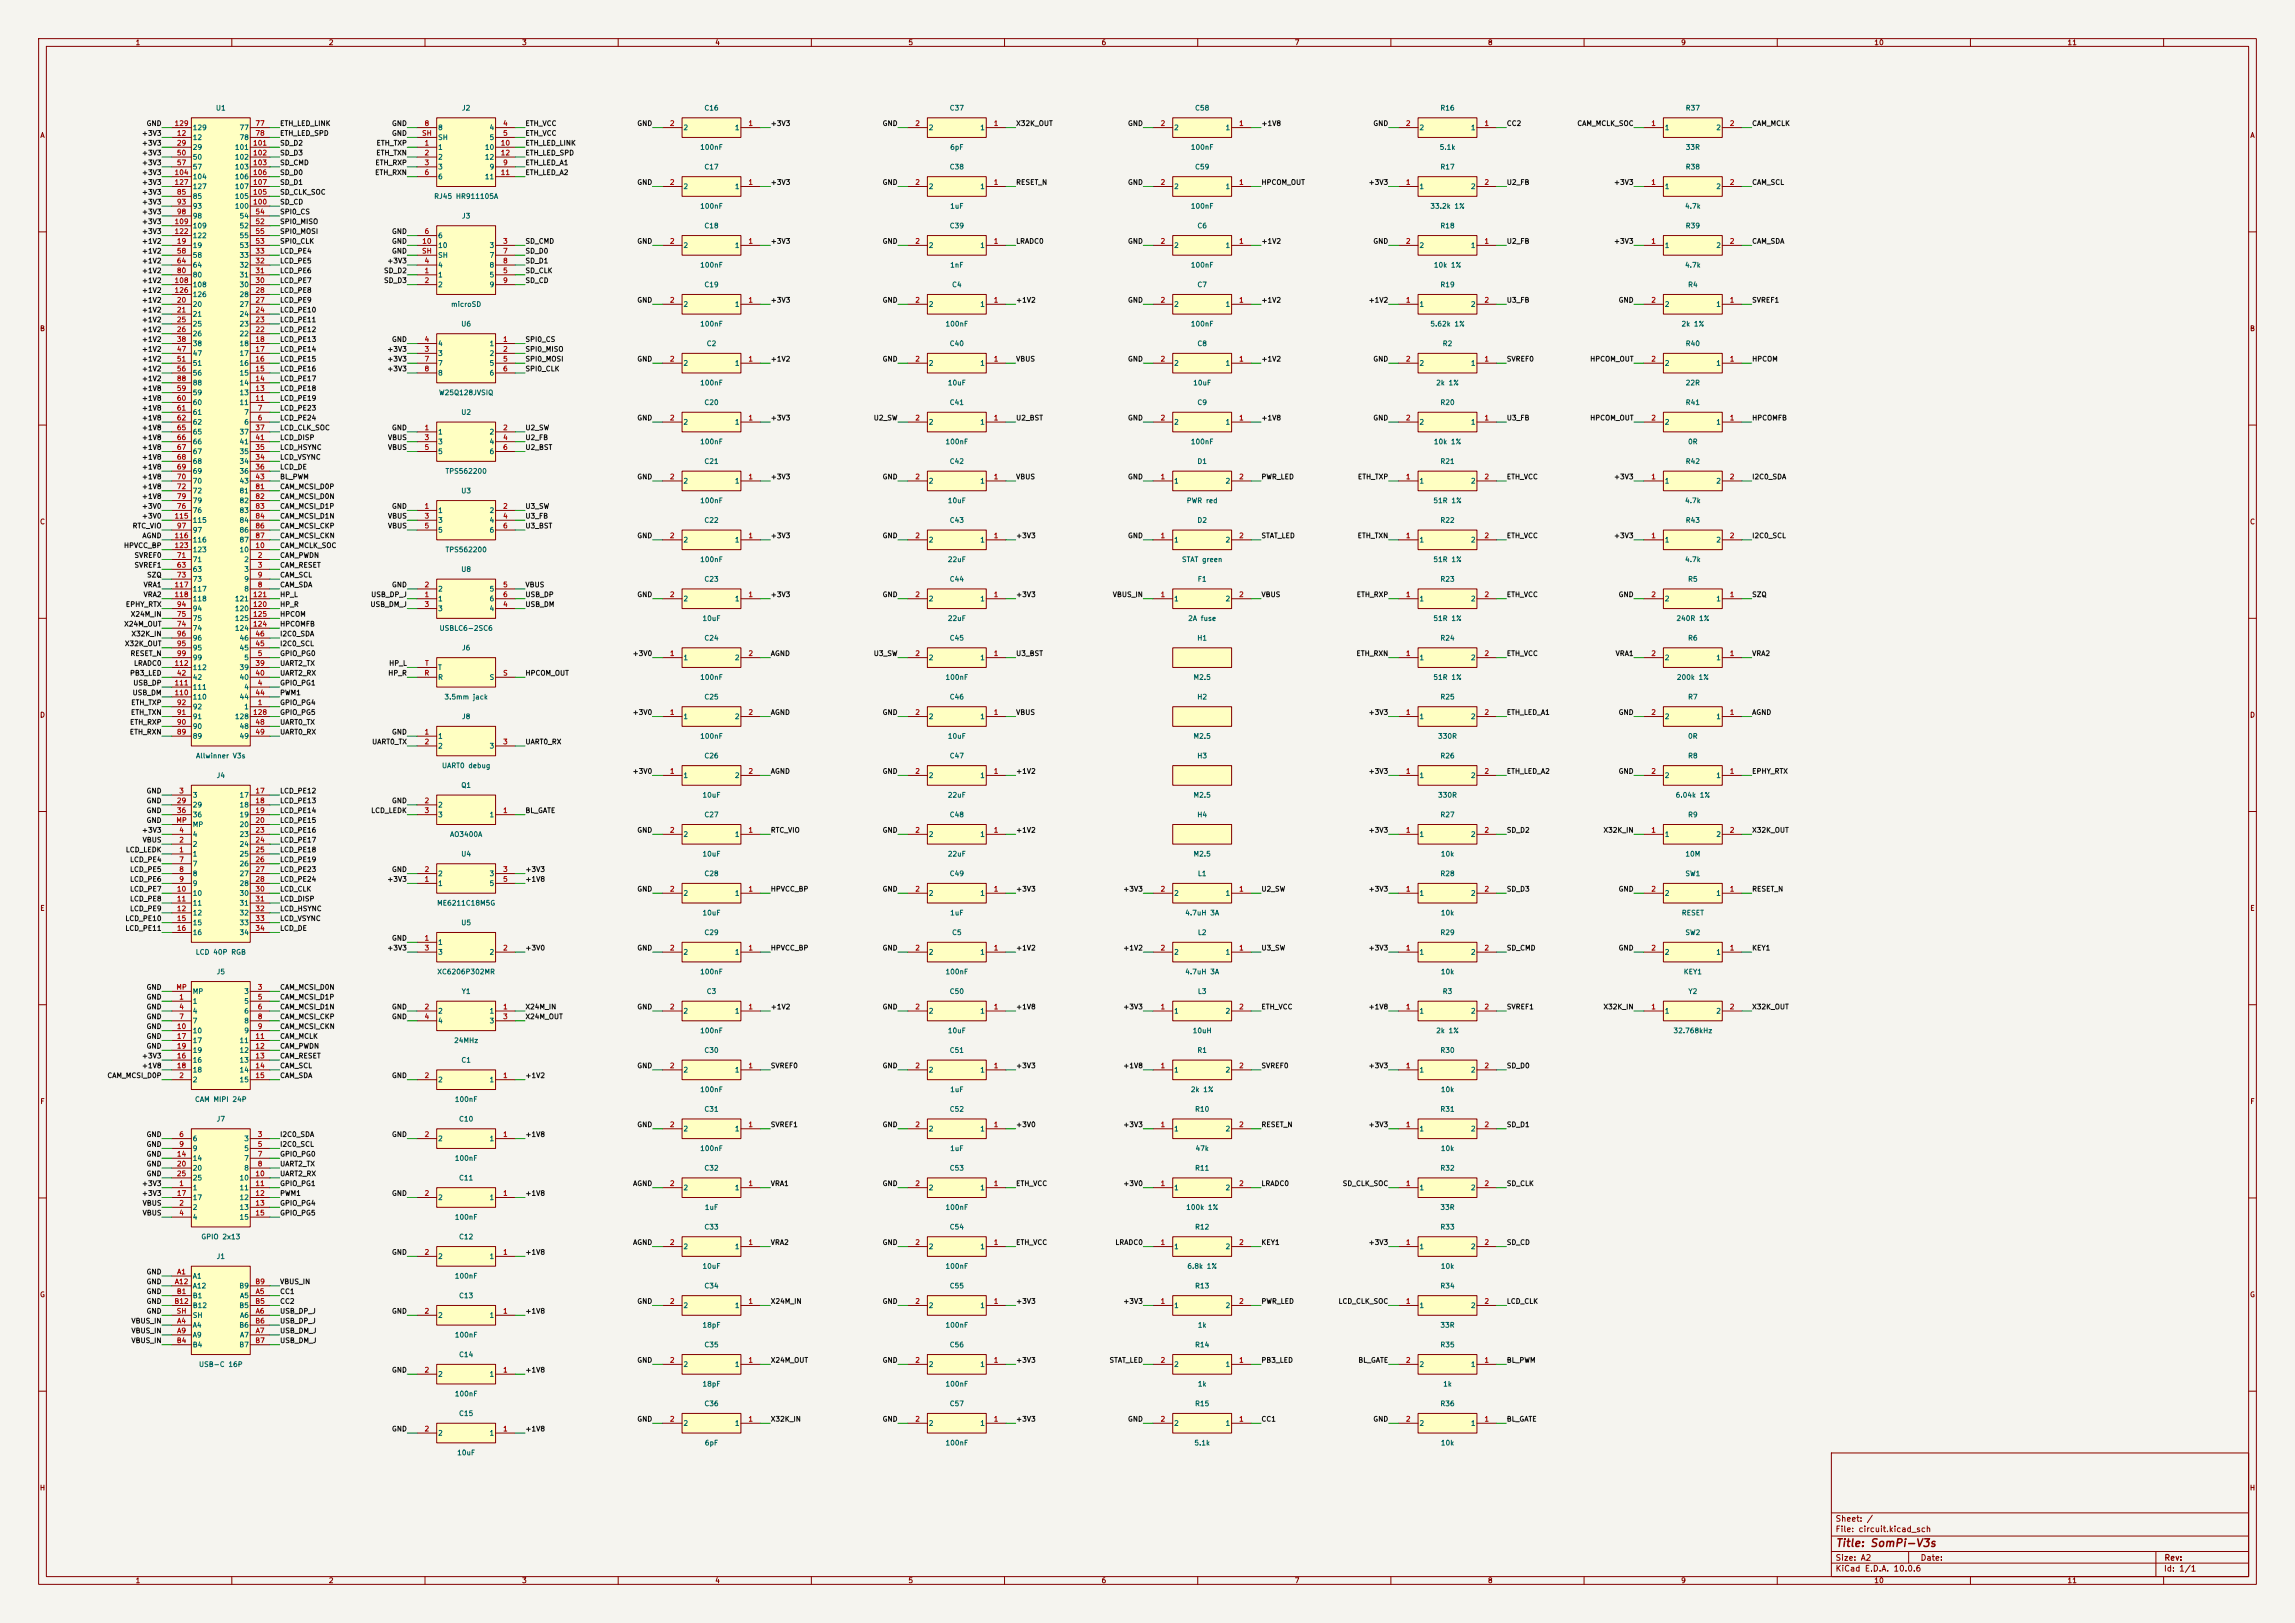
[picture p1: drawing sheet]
<svg xmlns="http://www.w3.org/2000/svg" width="594mm" height="420mm" viewBox="0 0 594 420" stroke-linecap="round" stroke-linejoin="round" font-family="sans-serif">
<defs><g id="words">
<text font-size="2" fill="#840000" x="475" y="400.8">Title: SomPi-V3s</text>
<g font-size="1.5" fill="#840000">
<text x="475" y="394.1">Sheet: /</text>
<text x="475" y="396.8">File: circuit.kicad_sch</text>
<text x="475" y="407">KiCad E.D.A. 10.0.6</text>
<text x="475" y="404.2">Size: A2</text>
<text x="497" y="404.2">Date:</text>
<text x="560" y="407">Id: 1/1</text>
<text x="560.1" y="404.2">Rev:</text>
</g>
<g font-size="1.3" fill="#840000">
<text x="35" y="12">1</text>
<text x="85" y="12">2</text>
<text x="135" y="12">3</text>
<text x="185" y="12">4</text>
<text x="235" y="12">5</text>
<text x="285" y="12">6</text>
<text x="335" y="12">7</text>
<text x="385" y="12">8</text>
<text x="435" y="12">9</text>
<text x="485" y="12">10</text>
<text x="535" y="12">11</text>
<text x="10.3" y="36">A</text>
<text x="582.3" y="36">A</text>
<text x="10.2" y="86">B</text>
<text x="582.2" y="86">B</text>
<text x="10.2" y="136">C</text>
<text x="582.2" y="136">C</text>
<text x="10.2" y="186">D</text>
<text x="582.2" y="186">D</text>
<text x="10.3" y="236">E</text>
<text x="582.3" y="236">E</text>
<text x="10.3" y="286">F</text>
<text x="582.3" y="286">F</text>
<text x="10.2" y="336">G</text>
<text x="582.2" y="336">G</text>
<text x="10.2" y="386">H</text>
<text x="582.2" y="386">H</text>
<text x="35" y="410">1</text>
<text x="85" y="410">2</text>
<text x="135" y="410">3</text>
<text x="185" y="410">4</text>
<text x="235" y="410">5</text>
<text x="285" y="410">6</text>
<text x="335" y="410">7</text>
<text x="385" y="410">8</text>
<text x="435" y="410">9</text>
<text x="485" y="410">10</text>
<text x="535" y="410">11</text>
</g>
<g font-size="1.3" fill="#006464">
<text x="55.8" y="28.9">U1</text>
<text x="119.4" y="28.9">J2</text>
<text x="182.2" y="28.9">C16</text>
<text x="245.7" y="28.9">C37</text>
<text x="309.2" y="28.9">C58</text>
<text x="372.7" y="28.9">R16</text>
<text x="436.2" y="28.9">R37</text>
<text x="49.8" y="34">129</text>
<text x="61.9" y="34">77</text>
<text x="113.3" y="34">8</text>
<text x="126.6" y="34">4</text>
<text x="176.8" y="34">2</text>
<text x="190.1" y="34">1</text>
<text x="240.3" y="34">2</text>
<text x="253.6" y="34">1</text>
<text x="303.8" y="34">2</text>
<text x="317.1" y="34">1</text>
<text x="367.3" y="34">2</text>
<text x="380.6" y="34">1</text>
<text x="430.8" y="34">1</text>
<text x="444.1" y="34">2</text>
<text x="49.8" y="36.5">12</text>
<text x="49.8" y="39.1">29</text>
<text x="49.8" y="41.6">50</text>
<text x="60.7" y="39.1">101</text>
<text x="60.7" y="41.6">102</text>
<text x="61.9" y="36.5">78</text>
<text x="113.3" y="39.1">1</text>
<text x="113.3" y="41.6">2</text>
<text x="113.3" y="36.5">SH</text>
<text x="125.4" y="39.1">10</text>
<text x="125.4" y="41.6">12</text>
<text x="126.6" y="36.5">5</text>
<text x="181.1" y="39.1">100nF</text>
<text x="245.8" y="39.1">6pF</text>
<text x="308.1" y="39.1">100nF</text>
<text x="372.5" y="39.1">5.1k</text>
<text x="436.2" y="39.1">33R</text>
<text x="49.8" y="44.1">57</text>
<text x="49.8" y="46.7">104</text>
<text x="60.7" y="44.1">103</text>
<text x="60.7" y="46.7">106</text>
<text x="113.3" y="44.1">3</text>
<text x="113.3" y="46.7">6</text>
<text x="125.4" y="46.7">11</text>
<text x="126.6" y="44.1">9</text>
<text x="182.2" y="44.1">C17</text>
<text x="245.7" y="44.1">C38</text>
<text x="309.2" y="44.1">C59</text>
<text x="372.7" y="44.1">R17</text>
<text x="436.2" y="44.1">R38</text>
<text x="49.8" y="51.8">85</text>
<text x="49.8" y="49.2">127</text>
<text x="60.7" y="51.8">105</text>
<text x="60.7" y="49.2">107</text>
<text x="112.2" y="51.8">RJ45 HR911105A</text>
<text x="176.8" y="49.2">2</text>
<text x="190.1" y="49.2">1</text>
<text x="240.3" y="49.2">2</text>
<text x="253.6" y="49.2">1</text>
<text x="303.8" y="49.2">2</text>
<text x="317.1" y="49.2">1</text>
<text x="367.3" y="49.2">1</text>
<text x="380.6" y="49.2">2</text>
<text x="430.8" y="49.2">1</text>
<text x="444.1" y="49.2">2</text>
<text x="49.8" y="54.3">93</text>
<text x="49.8" y="56.8">98</text>
<text x="49.8" y="59.4">109</text>
<text x="60.7" y="54.3">100</text>
<text x="61.9" y="59.4">52</text>
<text x="61.9" y="56.8">54</text>
<text x="119.4" y="56.8">J3</text>
<text x="181.1" y="54.3">100nF</text>
<text x="182.2" y="59.4">C18</text>
<text x="245.7" y="59.4">C39</text>
<text x="245.8" y="54.3">1uF</text>
<text x="308.1" y="54.3">100nF</text>
<text x="309.8" y="59.4">C6</text>
<text x="370.1" y="54.3">33.2k 1%</text>
<text x="372.7" y="59.4">R18</text>
<text x="436" y="54.3">4.7k</text>
<text x="436.2" y="59.4">R39</text>
<text x="49.8" y="64.5">19</text>
<text x="49.8" y="61.9">122</text>
<text x="61.9" y="64.5">53</text>
<text x="61.9" y="61.9">55</text>
<text x="113.3" y="61.9">6</text>
<text x="113.3" y="64.5">10</text>
<text x="126.6" y="64.5">3</text>
<text x="176.8" y="64.5">2</text>
<text x="190.1" y="64.5">1</text>
<text x="240.3" y="64.5">2</text>
<text x="253.6" y="64.5">1</text>
<text x="303.8" y="64.5">2</text>
<text x="317.1" y="64.5">1</text>
<text x="367.3" y="64.5">2</text>
<text x="380.6" y="64.5">1</text>
<text x="430.8" y="64.5">1</text>
<text x="444.1" y="64.5">2</text>
<text x="49.8" y="67">58</text>
<text x="49.8" y="69.5">64</text>
<text x="61.9" y="69.5">32</text>
<text x="61.9" y="67">33</text>
<text x="113.3" y="69.5">4</text>
<text x="113.3" y="67">SH</text>
<text x="126.6" y="67">7</text>
<text x="126.6" y="69.5">8</text>
<text x="181.1" y="69.5">100nF</text>
<text x="245.8" y="69.5">1nF</text>
<text x="308.1" y="69.5">100nF</text>
<text x="371" y="69.5">10k 1%</text>
<text x="436" y="69.5">4.7k</text>
<text x="49.8" y="72.1">80</text>
<text x="49.8" y="74.6">108</text>
<text x="49.8" y="77.2">126</text>
<text x="61.9" y="77.2">28</text>
<text x="61.9" y="74.6">30</text>
<text x="61.9" y="72.1">31</text>
<text x="113.3" y="72.1">1</text>
<text x="113.3" y="74.6">2</text>
<text x="126.6" y="72.1">5</text>
<text x="126.6" y="74.6">9</text>
<text x="182.2" y="74.6">C19</text>
<text x="246.3" y="74.6">C4</text>
<text x="309.8" y="74.6">C7</text>
<text x="372.7" y="74.6">R19</text>
<text x="436.8" y="74.6">R4</text>
<text x="49.8" y="79.7">20</text>
<text x="49.8" y="82.2">21</text>
<text x="61.9" y="82.2">24</text>
<text x="61.9" y="79.7">27</text>
<text x="116.6" y="79.7">microSD</text>
<text x="176.8" y="79.7">2</text>
<text x="190.1" y="79.7">1</text>
<text x="240.3" y="79.7">2</text>
<text x="253.6" y="79.7">1</text>
<text x="303.8" y="79.7">2</text>
<text x="317.1" y="79.7">1</text>
<text x="367.3" y="79.7">1</text>
<text x="380.6" y="79.7">2</text>
<text x="430.8" y="79.7">2</text>
<text x="444.1" y="79.7">1</text>
<text x="49.8" y="84.8">25</text>
<text x="49.8" y="87.3">26</text>
<text x="49.8" y="89.9">38</text>
<text x="61.9" y="89.9">18</text>
<text x="61.9" y="87.3">22</text>
<text x="61.9" y="84.8">23</text>
<text x="113.3" y="89.9">4</text>
<text x="119.3" y="84.8">U6</text>
<text x="126.6" y="89.9">1</text>
<text x="181.1" y="84.8">100nF</text>
<text x="182.8" y="89.9">C2</text>
<text x="244.6" y="84.8">100nF</text>
<text x="245.7" y="89.9">C40</text>
<text x="308.1" y="84.8">100nF</text>
<text x="309.8" y="89.9">C8</text>
<text x="370.1" y="84.8">5.62k 1%</text>
<text x="373.3" y="89.9">R2</text>
<text x="435.1" y="84.8">2k 1%</text>
<text x="436.2" y="89.9">R40</text>
<text x="49.8" y="92.4">47</text>
<text x="49.8" y="94.9">51</text>
<text x="61.9" y="94.9">16</text>
<text x="61.9" y="92.4">17</text>
<text x="113.3" y="92.4">3</text>
<text x="113.3" y="94.9">7</text>
<text x="126.6" y="92.4">2</text>
<text x="126.6" y="94.9">5</text>
<text x="176.8" y="94.9">2</text>
<text x="190.1" y="94.9">1</text>
<text x="240.3" y="94.9">2</text>
<text x="253.6" y="94.9">1</text>
<text x="303.8" y="94.9">2</text>
<text x="317.1" y="94.9">1</text>
<text x="367.3" y="94.9">2</text>
<text x="380.6" y="94.9">1</text>
<text x="430.8" y="94.9">2</text>
<text x="444.1" y="94.9">1</text>
<text x="49.8" y="97.5">56</text>
<text x="49.8" y="100">88</text>
<text x="61.9" y="100">14</text>
<text x="61.9" y="97.5">15</text>
<text x="113.3" y="97.5">8</text>
<text x="126.6" y="97.5">6</text>
<text x="181.1" y="100">100nF</text>
<text x="245.2" y="100">10uF</text>
<text x="308.7" y="100">10uF</text>
<text x="371.6" y="100">2k 1%</text>
<text x="436.2" y="100">22R</text>
<text x="49.8" y="102.6">59</text>
<text x="49.8" y="105.1">60</text>
<text x="49.8" y="107.6">61</text>
<text x="61.9" y="105.1">11</text>
<text x="61.9" y="102.6">13</text>
<text x="63.1" y="107.6">7</text>
<text x="113.5" y="102.6">W25Q128JVSIQ</text>
<text x="119.3" y="107.6">U2</text>
<text x="182.2" y="105.1">C20</text>
<text x="245.7" y="105.1">C41</text>
<text x="309.8" y="105.1">C9</text>
<text x="372.7" y="105.1">R20</text>
<text x="436.2" y="105.1">R41</text>
<text x="49.8" y="110.2">62</text>
<text x="49.8" y="112.7">65</text>
<text x="61.9" y="112.7">37</text>
<text x="63.1" y="110.2">6</text>
<text x="113.3" y="112.7">1</text>
<text x="126.6" y="112.7">2</text>
<text x="176.8" y="110.2">2</text>
<text x="190.1" y="110.2">1</text>
<text x="240.3" y="110.2">2</text>
<text x="253.6" y="110.2">1</text>
<text x="303.8" y="110.2">2</text>
<text x="317.1" y="110.2">1</text>
<text x="367.3" y="110.2">2</text>
<text x="380.6" y="110.2">1</text>
<text x="430.8" y="110.2">2</text>
<text x="444.1" y="110.2">1</text>
<text x="49.8" y="115.3">66</text>
<text x="49.8" y="117.8">67</text>
<text x="61.9" y="117.8">35</text>
<text x="61.9" y="115.3">41</text>
<text x="113.3" y="115.3">3</text>
<text x="113.3" y="117.8">5</text>
<text x="126.6" y="115.3">4</text>
<text x="126.6" y="117.8">6</text>
<text x="181.1" y="115.3">100nF</text>
<text x="244.6" y="115.3">100nF</text>
<text x="308.1" y="115.3">100nF</text>
<text x="371" y="115.3">10k 1%</text>
<text x="436.8" y="115.3">0R</text>
<text x="49.8" y="120.3">68</text>
<text x="49.8" y="122.9">69</text>
<text x="49.8" y="125.4">70</text>
<text x="61.9" y="120.3">34</text>
<text x="61.9" y="122.9">36</text>
<text x="61.9" y="125.4">43</text>
<text x="115.2" y="122.9">TPS562200</text>
<text x="176.8" y="125.4">2</text>
<text x="182.2" y="120.3">C21</text>
<text x="190.1" y="125.4">1</text>
<text x="240.3" y="125.4">2</text>
<text x="245.7" y="120.3">C42</text>
<text x="253.6" y="125.4">1</text>
<text x="303.8" y="125.4">1</text>
<text x="309.8" y="120.3">D1</text>
<text x="317.1" y="125.4">2</text>
<text x="367.3" y="125.4">1</text>
<text x="372.7" y="120.3">R21</text>
<text x="380.6" y="125.4">2</text>
<text x="430.8" y="125.4">1</text>
<text x="436.2" y="120.3">R42</text>
<text x="444.1" y="125.4">2</text>
<text x="49.8" y="128">72</text>
<text x="49.8" y="130.5">79</text>
<text x="61.9" y="128">81</text>
<text x="61.9" y="130.5">82</text>
<text x="119.3" y="128">U3</text>
<text x="181.1" y="130.5">100nF</text>
<text x="245.2" y="130.5">10uF</text>
<text x="307" y="130.5">PWR red</text>
<text x="370.9" y="130.5">51R 1%</text>
<text x="436" y="130.5">4.7k</text>
<text x="49.8" y="133">76</text>
<text x="49.8" y="135.6">115</text>
<text x="61.9" y="133">83</text>
<text x="61.9" y="135.6">84</text>
<text x="113.3" y="133">1</text>
<text x="113.3" y="135.6">3</text>
<text x="126.6" y="133">2</text>
<text x="126.6" y="135.6">4</text>
<text x="182.2" y="135.6">C22</text>
<text x="245.7" y="135.6">C43</text>
<text x="309.8" y="135.6">D2</text>
<text x="372.7" y="135.6">R22</text>
<text x="436.2" y="135.6">R43</text>
<text x="49.8" y="138.1">97</text>
<text x="49.8" y="140.7">116</text>
<text x="49.8" y="143.2">123</text>
<text x="61.9" y="143.2">10</text>
<text x="61.9" y="138.1">86</text>
<text x="61.9" y="140.7">87</text>
<text x="113.3" y="138.1">5</text>
<text x="115.2" y="143.2">TPS562200</text>
<text x="126.6" y="138.1">6</text>
<text x="176.8" y="140.7">2</text>
<text x="190.1" y="140.7">1</text>
<text x="240.3" y="140.7">2</text>
<text x="253.6" y="140.7">1</text>
<text x="303.8" y="140.7">1</text>
<text x="317.1" y="140.7">2</text>
<text x="367.3" y="140.7">1</text>
<text x="380.6" y="140.7">2</text>
<text x="430.8" y="140.7">1</text>
<text x="444.1" y="140.7">2</text>
<text x="49.8" y="148.3">63</text>
<text x="49.8" y="145.7">71</text>
<text x="63.1" y="145.7">2</text>
<text x="63.1" y="148.3">3</text>
<text x="119.3" y="148.3">U8</text>
<text x="181.1" y="145.7">100nF</text>
<text x="245.2" y="145.7">22uF</text>
<text x="305.8" y="145.7">STAT green</text>
<text x="370.9" y="145.7">51R 1%</text>
<text x="436" y="145.7">4.7k</text>
<text x="49.8" y="150.8">73</text>
<text x="49.8" y="153.4">117</text>
<text x="49.8" y="155.9">118</text>
<text x="60.7" y="155.9">121</text>
<text x="63.1" y="153.4">8</text>
<text x="63.1" y="150.8">9</text>
<text x="113.3" y="155.9">1</text>
<text x="113.3" y="153.4">2</text>
<text x="126.6" y="153.4">5</text>
<text x="126.6" y="155.9">6</text>
<text x="176.8" y="155.9">2</text>
<text x="182.2" y="150.8">C23</text>
<text x="190.1" y="155.9">1</text>
<text x="240.3" y="155.9">2</text>
<text x="245.7" y="150.8">C44</text>
<text x="253.6" y="155.9">1</text>
<text x="303.8" y="155.9">1</text>
<text x="309.9" y="150.8">F1</text>
<text x="317.1" y="155.9">2</text>
<text x="367.3" y="155.9">1</text>
<text x="372.7" y="150.8">R23</text>
<text x="380.6" y="155.9">2</text>
<text x="430.8" y="155.9">2</text>
<text x="436.8" y="150.8">R5</text>
<text x="444.1" y="155.9">1</text>
<text x="49.8" y="161">75</text>
<text x="49.8" y="158.4">94</text>
<text x="60.7" y="158.4">120</text>
<text x="60.7" y="161">125</text>
<text x="113.3" y="158.4">3</text>
<text x="126.6" y="158.4">4</text>
<text x="181.7" y="161">10uF</text>
<text x="245.2" y="161">22uF</text>
<text x="307.4" y="161">2A fuse</text>
<text x="370.9" y="161">51R 1%</text>
<text x="433.8" y="161">240R 1%</text>
<text x="49.8" y="163.5">74</text>
<text x="49.8" y="166.1">96</text>
<text x="60.7" y="163.5">124</text>
<text x="61.9" y="166.1">46</text>
<text x="113.6" y="163.5">USBLC6-2SC6</text>
<text x="182.2" y="166.1">C24</text>
<text x="245.7" y="166.1">C45</text>
<text x="309.8" y="166.1">H1</text>
<text x="372.7" y="166.1">R24</text>
<text x="436.8" y="166.1">R6</text>
<text x="49.8" y="168.6">95</text>
<text x="49.8" y="171.1">99</text>
<text x="49.8" y="173.7">112</text>
<text x="61.9" y="173.7">39</text>
<text x="61.9" y="168.6">45</text>
<text x="63.1" y="171.1">5</text>
<text x="113.3" y="173.7">T</text>
<text x="119.4" y="168.6">J6</text>
<text x="176.8" y="171.1">1</text>
<text x="190.1" y="171.1">2</text>
<text x="240.3" y="171.1">2</text>
<text x="253.6" y="171.1">1</text>
<text x="367.3" y="171.1">1</text>
<text x="380.6" y="171.1">2</text>
<text x="430.8" y="171.1">2</text>
<text x="444.1" y="171.1">1</text>
<text x="49.8" y="176.2">42</text>
<text x="49.8" y="178.8">111</text>
<text x="61.9" y="176.2">40</text>
<text x="63.1" y="178.8">4</text>
<text x="113.3" y="176.2">R</text>
<text x="126.6" y="176.2">S</text>
<text x="181.1" y="176.2">100nF</text>
<text x="244.6" y="176.2">100nF</text>
<text x="308.8" y="176.2">M2.5</text>
<text x="370.9" y="176.2">51R 1%</text>
<text x="433.9" y="176.2">200k 1%</text>
<text x="49.8" y="183.8">92</text>
<text x="49.8" y="181.3">110</text>
<text x="61.9" y="181.3">44</text>
<text x="63.1" y="183.8">1</text>
<text x="114.9" y="181.3">3.5mm jack</text>
<text x="182.2" y="181.3">C25</text>
<text x="245.7" y="181.3">C46</text>
<text x="309.8" y="181.3">H2</text>
<text x="372.7" y="181.3">R25</text>
<text x="436.8" y="181.3">R7</text>
<text x="49.8" y="191.5">89</text>
<text x="49.8" y="188.9">90</text>
<text x="49.8" y="186.4">91</text>
<text x="60.7" y="186.4">128</text>
<text x="61.9" y="188.9">48</text>
<text x="61.9" y="191.5">49</text>
<text x="113.3" y="191.5">1</text>
<text x="119.4" y="186.4">J8</text>
<text x="176.8" y="186.4">1</text>
<text x="181.1" y="191.5">100nF</text>
<text x="190.1" y="186.4">2</text>
<text x="240.3" y="186.4">2</text>
<text x="245.2" y="191.5">10uF</text>
<text x="253.6" y="186.4">1</text>
<text x="308.8" y="191.5">M2.5</text>
<text x="367.3" y="186.4">1</text>
<text x="372.1" y="191.5">330R</text>
<text x="380.6" y="186.4">2</text>
<text x="430.8" y="186.4">2</text>
<text x="436.8" y="191.5">0R</text>
<text x="444.1" y="186.4">1</text>
<text x="50.6" y="196.5">Allwinner V3s</text>
<text x="113.3" y="194">2</text>
<text x="126.6" y="194">3</text>
<text x="182.2" y="196.5">C26</text>
<text x="245.7" y="196.5">C47</text>
<text x="309.8" y="196.5">H3</text>
<text x="372.7" y="196.5">R26</text>
<text x="436.8" y="196.5">R8</text>
<text x="55.9" y="201.6">J4</text>
<text x="114.3" y="199.1">UART0 debug</text>
<text x="176.8" y="201.6">1</text>
<text x="190.1" y="201.6">2</text>
<text x="240.3" y="201.6">2</text>
<text x="253.6" y="201.6">1</text>
<text x="367.3" y="201.6">1</text>
<text x="380.6" y="201.6">2</text>
<text x="430.8" y="201.6">2</text>
<text x="444.1" y="201.6">1</text>
<text x="49.8" y="206.7">3</text>
<text x="49.8" y="209.2">29</text>
<text x="61.9" y="206.7">17</text>
<text x="61.9" y="209.2">18</text>
<text x="113.3" y="209.2">2</text>
<text x="119.3" y="204.2">Q1</text>
<text x="181.7" y="206.7">10uF</text>
<text x="245.2" y="206.7">22uF</text>
<text x="308.8" y="206.7">M2.5</text>
<text x="372.1" y="206.7">330R</text>
<text x="433.6" y="206.7">6.04k 1%</text>
<text x="49.8" y="211.8">36</text>
<text x="49.8" y="214.3">MP</text>
<text x="61.9" y="211.8">19</text>
<text x="61.9" y="214.3">20</text>
<text x="113.3" y="211.8">3</text>
<text x="126.6" y="211.8">1</text>
<text x="182.2" y="211.8">C27</text>
<text x="245.7" y="211.8">C48</text>
<text x="309.8" y="211.8">H4</text>
<text x="372.7" y="211.8">R27</text>
<text x="436.8" y="211.8">R9</text>
<text x="49.8" y="221.9">1</text>
<text x="49.8" y="219.4">2</text>
<text x="49.8" y="216.9">4</text>
<text x="61.9" y="216.9">23</text>
<text x="61.9" y="219.4">24</text>
<text x="61.9" y="221.9">25</text>
<text x="116.4" y="216.9">AO3400A</text>
<text x="119.3" y="221.9">U4</text>
<text x="176.8" y="216.9">2</text>
<text x="181.7" y="221.9">10uF</text>
<text x="190.1" y="216.9">1</text>
<text x="240.3" y="216.9">2</text>
<text x="245.2" y="221.9">22uF</text>
<text x="253.6" y="216.9">1</text>
<text x="308.8" y="221.9">M2.5</text>
<text x="367.3" y="216.9">1</text>
<text x="372.8" y="221.9">10k</text>
<text x="380.6" y="216.9">2</text>
<text x="430.8" y="216.9">1</text>
<text x="436.1" y="221.9">10M</text>
<text x="444.1" y="216.9">2</text>
<text x="49.8" y="224.5">7</text>
<text x="49.8" y="227">8</text>
<text x="61.9" y="224.5">26</text>
<text x="61.9" y="227">27</text>
<text x="113.3" y="227">2</text>
<text x="126.6" y="227">3</text>
<text x="182.2" y="227">C28</text>
<text x="245.7" y="227">C49</text>
<text x="309.9" y="227">L1</text>
<text x="372.7" y="227">R28</text>
<text x="436.1" y="227">SW1</text>
<text x="49.8" y="229.6">9</text>
<text x="49.8" y="232.1">10</text>
<text x="61.9" y="229.6">28</text>
<text x="61.9" y="232.1">30</text>
<text x="113.3" y="229.6">1</text>
<text x="126.6" y="229.6">5</text>
<text x="176.8" y="232.1">2</text>
<text x="190.1" y="232.1">1</text>
<text x="240.3" y="232.1">2</text>
<text x="253.6" y="232.1">1</text>
<text x="303.8" y="232.1">2</text>
<text x="317.1" y="232.1">1</text>
<text x="367.3" y="232.1">1</text>
<text x="380.6" y="232.1">2</text>
<text x="430.8" y="232.1">2</text>
<text x="444.1" y="232.1">1</text>
<text x="49.8" y="234.6">11</text>
<text x="49.8" y="237.2">12</text>
<text x="49.8" y="239.7">15</text>
<text x="61.9" y="234.6">31</text>
<text x="61.9" y="237.2">32</text>
<text x="61.9" y="239.7">33</text>
<text x="113" y="234.6">ME6211C18M5G</text>
<text x="119.3" y="239.7">U5</text>
<text x="181.7" y="237.2">10uF</text>
<text x="245.8" y="237.2">1uF</text>
<text x="306.6" y="237.2">4.7uH 3A</text>
<text x="372.8" y="237.2">10k</text>
<text x="435.2" y="237.2">RESET</text>
<text x="49.8" y="242.3">16</text>
<text x="61.9" y="242.3">34</text>
<text x="113.3" y="244.8">1</text>
<text x="182.2" y="242.3">C29</text>
<text x="246.3" y="242.3">C5</text>
<text x="309.9" y="242.3">L2</text>
<text x="372.7" y="242.3">R29</text>
<text x="436.1" y="242.3">SW2</text>
<text x="50.5" y="247.3">LCD 40P RGB</text>
<text x="113.3" y="247.3">3</text>
<text x="126.6" y="247.3">2</text>
<text x="176.8" y="247.3">2</text>
<text x="190.1" y="247.3">1</text>
<text x="240.3" y="247.3">2</text>
<text x="253.6" y="247.3">1</text>
<text x="303.8" y="247.3">2</text>
<text x="317.1" y="247.3">1</text>
<text x="367.3" y="247.3">1</text>
<text x="380.6" y="247.3">2</text>
<text x="430.8" y="247.3">2</text>
<text x="444.1" y="247.3">1</text>
<text x="49.8" y="257.5">MP</text>
<text x="55.9" y="252.4">J5</text>
<text x="63.1" y="257.5">3</text>
<text x="113.1" y="252.4">XC6206P302MR</text>
<text x="119.4" y="257.5">Y1</text>
<text x="181.1" y="252.4">100nF</text>
<text x="182.8" y="257.5">C3</text>
<text x="244.6" y="252.4">100nF</text>
<text x="245.7" y="257.5">C50</text>
<text x="306.6" y="252.4">4.7uH 3A</text>
<text x="309.9" y="257.5">L3</text>
<text x="372.8" y="252.4">10k</text>
<text x="373.3" y="257.5">R3</text>
<text x="435.7" y="252.4">KEY1</text>
<text x="436.9" y="257.5">Y2</text>
<text x="49.8" y="260">1</text>
<text x="49.8" y="262.6">4</text>
<text x="63.1" y="260">5</text>
<text x="63.1" y="262.6">6</text>
<text x="113.3" y="262.6">2</text>
<text x="126.6" y="262.6">1</text>
<text x="176.8" y="262.6">2</text>
<text x="190.1" y="262.6">1</text>
<text x="240.3" y="262.6">2</text>
<text x="253.6" y="262.6">1</text>
<text x="303.8" y="262.6">1</text>
<text x="317.1" y="262.6">2</text>
<text x="367.3" y="262.6">1</text>
<text x="380.6" y="262.6">2</text>
<text x="430.8" y="262.6">1</text>
<text x="444.1" y="262.6">2</text>
<text x="49.8" y="265.1">7</text>
<text x="49.8" y="267.7">10</text>
<text x="63.1" y="265.1">8</text>
<text x="63.1" y="267.7">9</text>
<text x="113.3" y="265.1">4</text>
<text x="126.6" y="265.1">3</text>
<text x="181.1" y="267.7">100nF</text>
<text x="245.2" y="267.7">10uF</text>
<text x="308.6" y="267.7">10uH</text>
<text x="371.6" y="267.7">2k 1%</text>
<text x="433" y="267.7">32.768kHz</text>
<text x="49.8" y="275.3">16</text>
<text x="49.8" y="270.2">17</text>
<text x="49.8" y="272.7">19</text>
<text x="61.9" y="270.2">11</text>
<text x="61.9" y="272.7">12</text>
<text x="61.9" y="275.3">13</text>
<text x="117.4" y="270.2">24MHz</text>
<text x="119.3" y="275.3">C1</text>
<text x="182.2" y="272.7">C30</text>
<text x="245.7" y="272.7">C51</text>
<text x="309.8" y="272.7">R1</text>
<text x="372.7" y="272.7">R30</text>
<text x="49.8" y="280.4">2</text>
<text x="49.8" y="277.8">18</text>
<text x="61.9" y="277.8">14</text>
<text x="61.9" y="280.4">15</text>
<text x="113.3" y="280.4">2</text>
<text x="126.6" y="280.4">1</text>
<text x="176.8" y="277.8">2</text>
<text x="190.1" y="277.8">1</text>
<text x="240.3" y="277.8">2</text>
<text x="253.6" y="277.8">1</text>
<text x="303.8" y="277.8">1</text>
<text x="317.1" y="277.8">2</text>
<text x="367.3" y="277.8">1</text>
<text x="380.6" y="277.8">2</text>
<text x="50.3" y="285.4">CAM MIPI 24P</text>
<text x="117.6" y="285.4">100nF</text>
<text x="181.1" y="282.9">100nF</text>
<text x="182.2" y="288">C31</text>
<text x="245.7" y="288">C52</text>
<text x="245.8" y="282.9">1uF</text>
<text x="308.1" y="282.9">2k 1%</text>
<text x="309.2" y="288">R10</text>
<text x="372.7" y="288">R31</text>
<text x="372.8" y="282.9">10k</text>
<text x="55.9" y="290.5">J7</text>
<text x="118.7" y="290.5">C10</text>
<text x="176.8" y="293.1">2</text>
<text x="190.1" y="293.1">1</text>
<text x="240.3" y="293.1">2</text>
<text x="253.6" y="293.1">1</text>
<text x="303.8" y="293.1">1</text>
<text x="317.1" y="293.1">2</text>
<text x="367.3" y="293.1">1</text>
<text x="380.6" y="293.1">2</text>
<text x="49.8" y="295.6">6</text>
<text x="49.8" y="298.1">9</text>
<text x="63.1" y="295.6">3</text>
<text x="63.1" y="298.1">5</text>
<text x="113.3" y="295.6">2</text>
<text x="126.6" y="295.6">1</text>
<text x="181.1" y="298.1">100nF</text>
<text x="245.8" y="298.1">1uF</text>
<text x="309.3" y="298.1">47k</text>
<text x="372.8" y="298.1">10k</text>
<text x="49.8" y="300.7">14</text>
<text x="49.8" y="303.2">20</text>
<text x="49.8" y="305.8">25</text>
<text x="61.9" y="305.8">10</text>
<text x="63.1" y="300.7">7</text>
<text x="63.1" y="303.2">8</text>
<text x="117.6" y="300.7">100nF</text>
<text x="118.7" y="305.8">C11</text>
<text x="182.2" y="303.2">C32</text>
<text x="245.7" y="303.2">C53</text>
<text x="309.2" y="303.2">R11</text>
<text x="372.7" y="303.2">R32</text>
<text x="49.8" y="308.3">1</text>
<text x="49.8" y="310.8">17</text>
<text x="61.9" y="308.3">11</text>
<text x="61.9" y="310.8">12</text>
<text x="113.3" y="310.8">2</text>
<text x="126.6" y="310.8">1</text>
<text x="176.8" y="308.3">2</text>
<text x="190.1" y="308.3">1</text>
<text x="240.3" y="308.3">2</text>
<text x="253.6" y="308.3">1</text>
<text x="303.8" y="308.3">1</text>
<text x="317.1" y="308.3">2</text>
<text x="367.3" y="308.3">1</text>
<text x="380.6" y="308.3">2</text>
<text x="49.8" y="313.4">2</text>
<text x="49.8" y="315.9">4</text>
<text x="61.9" y="313.4">13</text>
<text x="61.9" y="315.9">15</text>
<text x="117.6" y="315.9">100nF</text>
<text x="182.3" y="313.4">1uF</text>
<text x="244.6" y="313.4">100nF</text>
<text x="306.9" y="313.4">100k 1%</text>
<text x="372.7" y="313.4">33R</text>
<text x="52" y="321">GPIO 2x13</text>
<text x="118.7" y="321">C12</text>
<text x="176.8" y="323.5">2</text>
<text x="182.2" y="318.5">C33</text>
<text x="190.1" y="323.5">1</text>
<text x="240.3" y="323.5">2</text>
<text x="245.7" y="318.5">C54</text>
<text x="253.6" y="323.5">1</text>
<text x="303.8" y="323.5">1</text>
<text x="309.2" y="318.5">R12</text>
<text x="317.1" y="323.5">2</text>
<text x="367.3" y="323.5">1</text>
<text x="372.7" y="318.5">R33</text>
<text x="380.6" y="323.5">2</text>
<text x="55.9" y="326.1">J1</text>
<text x="113.3" y="326.1">2</text>
<text x="126.6" y="326.1">1</text>
<text x="181.7" y="328.6">10uF</text>
<text x="244.6" y="328.6">100nF</text>
<text x="307.2" y="328.6">6.8k 1%</text>
<text x="372.8" y="328.6">10k</text>
<text x="49.8" y="331.2">A1</text>
<text x="49.8" y="333.7">A12</text>
<text x="61.8" y="333.7">B9</text>
<text x="117.6" y="331.2">100nF</text>
<text x="182.2" y="333.7">C34</text>
<text x="245.7" y="333.7">C55</text>
<text x="309.2" y="333.7">R13</text>
<text x="372.7" y="333.7">R34</text>
<text x="49.8" y="336.2">B1</text>
<text x="49.8" y="338.8">B12</text>
<text x="49.8" y="341.3">SH</text>
<text x="61.8" y="338.8">B5</text>
<text x="62" y="336.2">A5</text>
<text x="62" y="341.3">A6</text>
<text x="113.3" y="341.3">2</text>
<text x="118.7" y="336.2">C13</text>
<text x="126.6" y="341.3">1</text>
<text x="176.8" y="338.8">2</text>
<text x="190.1" y="338.8">1</text>
<text x="240.3" y="338.8">2</text>
<text x="253.6" y="338.8">1</text>
<text x="303.8" y="338.8">1</text>
<text x="317.1" y="338.8">2</text>
<text x="367.3" y="338.8">1</text>
<text x="380.6" y="338.8">2</text>
<text x="49.8" y="343.9">A4</text>
<text x="49.8" y="346.4">A9</text>
<text x="61.8" y="343.9">B6</text>
<text x="62" y="346.4">A7</text>
<text x="117.6" y="346.4">100nF</text>
<text x="181.7" y="343.9">18pF</text>
<text x="244.6" y="343.9">100nF</text>
<text x="309.9" y="343.9">1k</text>
<text x="372.7" y="343.9">33R</text>
<text x="49.8" y="348.9">B4</text>
<text x="61.8" y="348.9">B7</text>
<text x="118.7" y="351.5">C14</text>
<text x="182.2" y="348.9">C35</text>
<text x="245.7" y="348.9">C56</text>
<text x="309.2" y="348.9">R14</text>
<text x="372.7" y="348.9">R35</text>
<text x="51.4" y="354">USB-C 16P</text>
<text x="113.3" y="356.6">2</text>
<text x="126.6" y="356.6">1</text>
<text x="176.8" y="354">2</text>
<text x="181.7" y="359.1">18pF</text>
<text x="190.1" y="354">1</text>
<text x="240.3" y="354">2</text>
<text x="244.6" y="359.1">100nF</text>
<text x="253.6" y="354">1</text>
<text x="303.8" y="354">2</text>
<text x="309.9" y="359.1">1k</text>
<text x="317.1" y="354">1</text>
<text x="367.3" y="354">2</text>
<text x="373.4" y="359.1">1k</text>
<text x="380.6" y="354">1</text>
<text x="117.6" y="361.6">100nF</text>
<text x="182.2" y="364.2">C36</text>
<text x="245.7" y="364.2">C57</text>
<text x="309.2" y="364.2">R15</text>
<text x="372.7" y="364.2">R36</text>
<text x="113.3" y="371.8">2</text>
<text x="118.7" y="366.7">C15</text>
<text x="126.6" y="371.8">1</text>
<text x="176.8" y="369.3">2</text>
<text x="190.1" y="369.3">1</text>
<text x="240.3" y="369.3">2</text>
<text x="253.6" y="369.3">1</text>
<text x="303.8" y="369.3">2</text>
<text x="317.1" y="369.3">1</text>
<text x="367.3" y="369.3">2</text>
<text x="380.6" y="369.3">1</text>
<text x="118.2" y="376.9">10uF</text>
<text x="182.3" y="374.3">6pF</text>
<text x="244.6" y="374.3">100nF</text>
<text x="309" y="374.3">5.1k</text>
<text x="372.8" y="374.3">10k</text>
</g>
<g font-size="1.3" fill="#0f0f0f">
<text x="36.6" y="35.4">+3V3</text>
<text x="37.8" y="32.9">GND</text>
<text x="72.4" y="35.4">ETH_LED_SPD</text>
<text x="72.4" y="32.9">ETH_LED_LINK</text>
<text x="101.3" y="32.9">GND</text>
<text x="101.3" y="35.4">GND</text>
<text x="135.9" y="32.9">ETH_VCC</text>
<text x="135.9" y="35.4">ETH_VCC</text>
<text x="164.8" y="32.9">GND</text>
<text x="199.4" y="32.9">+3V3</text>
<text x="228.3" y="32.9">GND</text>
<text x="262.9" y="32.9">X32K_OUT</text>
<text x="291.8" y="32.9">GND</text>
<text x="326.4" y="32.9">+1V8</text>
<text x="355.3" y="32.9">GND</text>
<text x="389.9" y="32.9">CC2</text>
<text x="408.1" y="32.9">CAM_MCLK_SOC</text>
<text x="453.4" y="32.9">CAM_MCLK</text>
<text x="36.6" y="38">+3V3</text>
<text x="36.6" y="40.5">+3V3</text>
<text x="72.4" y="40.5">SD_D3</text>
<text x="72.4" y="38">SD_D2</text>
<text x="97.3" y="40.5">ETH_TXN</text>
<text x="97.3" y="38">ETH_TXP</text>
<text x="135.9" y="38">ETH_LED_LINK</text>
<text x="135.9" y="40.5">ETH_LED_SPD</text>
<text x="36.6" y="43.1">+3V3</text>
<text x="36.6" y="45.6">+3V3</text>
<text x="72.4" y="45.6">SD_D0</text>
<text x="72.4" y="43.1">SD_CMD</text>
<text x="97" y="45.6">ETH_RXN</text>
<text x="97" y="43.1">ETH_RXP</text>
<text x="135.9" y="43.1">ETH_LED_A1</text>
<text x="135.9" y="45.6">ETH_LED_A2</text>
<text x="36.6" y="48.1">+3V3</text>
<text x="36.6" y="50.7">+3V3</text>
<text x="36.6" y="53.2">+3V3</text>
<text x="72.4" y="48.1">SD_D1</text>
<text x="72.4" y="50.7">SD_CLK_SOC</text>
<text x="72.4" y="53.2">SD_CD</text>
<text x="164.8" y="48.1">GND</text>
<text x="199.4" y="48.1">+3V3</text>
<text x="228.3" y="48.1">GND</text>
<text x="262.9" y="48.1">RESET_N</text>
<text x="291.8" y="48.1">GND</text>
<text x="326.4" y="48.1">HPCOM_OUT</text>
<text x="354.1" y="48.1">+3V3</text>
<text x="389.9" y="48.1">U2_FB</text>
<text x="417.6" y="48.1">+3V3</text>
<text x="453.4" y="48.1">CAM_SCL</text>
<text x="36.6" y="55.8">+3V3</text>
<text x="36.6" y="58.3">+3V3</text>
<text x="72.4" y="58.3">SPI0_MISO</text>
<text x="72.4" y="55.8">SPI0_CS</text>
<text x="36.6" y="65.9">+1V2</text>
<text x="36.6" y="63.4">+1V2</text>
<text x="36.6" y="60.8">+3V3</text>
<text x="72.4" y="60.8">SPI0_MOSI</text>
<text x="72.4" y="63.4">SPI0_CLK</text>
<text x="72.4" y="65.9">LCD_PE4</text>
<text x="101.3" y="60.8">GND</text>
<text x="101.3" y="63.4">GND</text>
<text x="101.3" y="65.9">GND</text>
<text x="135.9" y="63.4">SD_CMD</text>
<text x="135.9" y="65.9">SD_D0</text>
<text x="164.8" y="63.4">GND</text>
<text x="199.4" y="63.4">+3V3</text>
<text x="228.3" y="63.4">GND</text>
<text x="262.9" y="63.4">LRADC0</text>
<text x="291.8" y="63.4">GND</text>
<text x="326.4" y="63.4">+1V2</text>
<text x="355.3" y="63.4">GND</text>
<text x="389.9" y="63.4">U2_FB</text>
<text x="417.6" y="63.4">+3V3</text>
<text x="453.4" y="63.4">CAM_SDA</text>
<text x="36.6" y="71">+1V2</text>
<text x="36.6" y="68.5">+1V2</text>
<text x="72.4" y="68.5">LCD_PE5</text>
<text x="72.4" y="71">LCD_PE6</text>
<text x="99.3" y="71">SD_D2</text>
<text x="100.1" y="68.5">+3V3</text>
<text x="135.9" y="68.5">SD_D1</text>
<text x="135.9" y="71">SD_CLK</text>
<text x="36.6" y="76.1">+1V2</text>
<text x="36.6" y="73.5">+1V2</text>
<text x="72.4" y="76.1">LCD_PE8</text>
<text x="72.4" y="73.5">LCD_PE7</text>
<text x="99.3" y="73.5">SD_D3</text>
<text x="135.9" y="73.5">SD_CD</text>
<text x="36.6" y="78.6">+1V2</text>
<text x="36.6" y="81.2">+1V2</text>
<text x="36.6" y="83.7">+1V2</text>
<text x="72.4" y="83.7">LCD_PE11</text>
<text x="72.4" y="81.2">LCD_PE10</text>
<text x="72.4" y="78.6">LCD_PE9</text>
<text x="164.8" y="78.6">GND</text>
<text x="199.4" y="78.6">+3V3</text>
<text x="228.3" y="78.6">GND</text>
<text x="262.9" y="78.6">+1V2</text>
<text x="291.8" y="78.6">GND</text>
<text x="326.4" y="78.6">+1V2</text>
<text x="354.1" y="78.6">+1V2</text>
<text x="389.9" y="78.6">U3_FB</text>
<text x="418.8" y="78.6">GND</text>
<text x="453.4" y="78.6">SVREF1</text>
<text x="36.6" y="86.2">+1V2</text>
<text x="36.6" y="88.8">+1V2</text>
<text x="72.4" y="88.8">LCD_PE13</text>
<text x="72.4" y="86.2">LCD_PE12</text>
<text x="101.3" y="88.8">GND</text>
<text x="135.9" y="88.8">SPI0_CS</text>
<text x="36.6" y="91.3">+1V2</text>
<text x="36.6" y="93.9">+1V2</text>
<text x="72.4" y="93.9">LCD_PE15</text>
<text x="72.4" y="91.3">LCD_PE14</text>
<text x="100.1" y="91.3">+3V3</text>
<text x="100.1" y="93.9">+3V3</text>
<text x="135.9" y="93.9">SPI0_MOSI</text>
<text x="135.9" y="91.3">SPI0_MISO</text>
<text x="164.8" y="93.9">GND</text>
<text x="199.4" y="93.9">+1V2</text>
<text x="228.3" y="93.9">GND</text>
<text x="262.9" y="93.9">VBUS</text>
<text x="291.8" y="93.9">GND</text>
<text x="326.4" y="93.9">+1V2</text>
<text x="355.3" y="93.9">GND</text>
<text x="389.9" y="93.9">SVREF0</text>
<text x="411.4" y="93.9">HPCOM_OUT</text>
<text x="453.4" y="93.9">HPCOM</text>
<text x="36.6" y="101.5">+1V8</text>
<text x="36.6" y="98.9">+1V2</text>
<text x="36.6" y="96.4">+1V2</text>
<text x="72.4" y="96.4">LCD_PE16</text>
<text x="72.4" y="98.9">LCD_PE17</text>
<text x="72.4" y="101.5">LCD_PE18</text>
<text x="100.1" y="96.4">+3V3</text>
<text x="135.9" y="96.4">SPI0_CLK</text>
<text x="36.6" y="104">+1V8</text>
<text x="36.6" y="106.6">+1V8</text>
<text x="72.4" y="104">LCD_PE19</text>
<text x="72.4" y="106.6">LCD_PE23</text>
<text x="36.6" y="111.6">+1V8</text>
<text x="36.6" y="109.1">+1V8</text>
<text x="72.4" y="111.6">LCD_CLK_SOC</text>
<text x="72.4" y="109.1">LCD_PE24</text>
<text x="101.3" y="111.6">GND</text>
<text x="135.9" y="111.6">U2_SW</text>
<text x="164.8" y="109.1">GND</text>
<text x="199.4" y="109.1">+3V3</text>
<text x="226" y="109.1">U2_SW</text>
<text x="262.9" y="109.1">U2_BST</text>
<text x="291.8" y="109.1">GND</text>
<text x="326.4" y="109.1">+1V8</text>
<text x="355.3" y="109.1">GND</text>
<text x="389.9" y="109.1">U3_FB</text>
<text x="411.4" y="109.1">HPCOM_OUT</text>
<text x="453.4" y="109.1">HPCOMFB</text>
<text x="36.6" y="119.3">+1V8</text>
<text x="36.6" y="116.7">+1V8</text>
<text x="36.6" y="114.2">+1V8</text>
<text x="72.4" y="114.2">LCD_DISP</text>
<text x="72.4" y="116.7">LCD_HSYNC</text>
<text x="72.4" y="119.3">LCD_VSYNC</text>
<text x="100.3" y="116.7">VBUS</text>
<text x="100.3" y="114.2">VBUS</text>
<text x="135.9" y="114.2">U2_FB</text>
<text x="135.9" y="116.7">U2_BST</text>
<text x="36.6" y="124.3">+1V8</text>
<text x="36.6" y="121.8">+1V8</text>
<text x="72.4" y="124.3">BL_PWM</text>
<text x="72.4" y="121.8">LCD_DE</text>
<text x="164.8" y="124.3">GND</text>
<text x="199.4" y="124.3">+3V3</text>
<text x="228.3" y="124.3">GND</text>
<text x="262.9" y="124.3">VBUS</text>
<text x="291.8" y="124.3">GND</text>
<text x="326.4" y="124.3">PWR_LED</text>
<text x="351.3" y="124.3">ETH_TXP</text>
<text x="389.9" y="124.3">ETH_VCC</text>
<text x="417.6" y="124.3">+3V3</text>
<text x="453.4" y="124.3">I2C0_SDA</text>
<text x="36.6" y="132">+3V0</text>
<text x="36.6" y="129.4">+1V8</text>
<text x="36.6" y="126.9">+1V8</text>
<text x="72.4" y="132">CAM_MCSI_D1P</text>
<text x="72.4" y="126.9">CAM_MCSI_D0P</text>
<text x="72.4" y="129.4">CAM_MCSI_D0N</text>
<text x="101.3" y="132">GND</text>
<text x="135.9" y="132">U3_SW</text>
<text x="34.2" y="137">RTC_VIO</text>
<text x="36.6" y="134.5">+3V0</text>
<text x="72.4" y="137">CAM_MCSI_CKP</text>
<text x="72.4" y="134.5">CAM_MCSI_D1N</text>
<text x="100.3" y="137">VBUS</text>
<text x="100.3" y="134.5">VBUS</text>
<text x="135.9" y="134.5">U3_FB</text>
<text x="135.9" y="137">U3_BST</text>
<text x="31.9" y="142.1">HPVCC_BP</text>
<text x="36.7" y="139.6">AGND</text>
<text x="72.4" y="139.6">CAM_MCSI_CKN</text>
<text x="72.4" y="142.1">CAM_MCLK_SOC</text>
<text x="164.8" y="139.6">GND</text>
<text x="199.4" y="139.6">+3V3</text>
<text x="228.3" y="139.6">GND</text>
<text x="262.9" y="139.6">+3V3</text>
<text x="291.8" y="139.6">GND</text>
<text x="326.4" y="139.6">STAT_LED</text>
<text x="351.3" y="139.6">ETH_TXN</text>
<text x="389.9" y="139.6">ETH_VCC</text>
<text x="417.6" y="139.6">+3V3</text>
<text x="453.4" y="139.6">I2C0_SCL</text>
<text x="34.7" y="147.2">SVREF1</text>
<text x="34.7" y="144.7">SVREF0</text>
<text x="37.9" y="149.7">SZQ</text>
<text x="72.4" y="144.7">CAM_PWDN</text>
<text x="72.4" y="147.2">CAM_RESET</text>
<text x="72.4" y="149.7">CAM_SCL</text>
<text x="37" y="154.8">VRA2</text>
<text x="37" y="152.3">VRA1</text>
<text x="72.4" y="152.3">CAM_SDA</text>
<text x="72.4" y="154.8">HP_L</text>
<text x="95.9" y="154.8">USB_DP_J</text>
<text x="101.3" y="152.3">GND</text>
<text x="135.9" y="152.3">VBUS</text>
<text x="135.9" y="154.8">USB_DP</text>
<text x="164.8" y="154.8">GND</text>
<text x="199.4" y="154.8">+3V3</text>
<text x="228.3" y="154.8">GND</text>
<text x="262.9" y="154.8">+3V3</text>
<text x="287.9" y="154.8">VBUS_IN</text>
<text x="326.4" y="154.8">VBUS</text>
<text x="351" y="154.8">ETH_RXP</text>
<text x="389.9" y="154.8">ETH_VCC</text>
<text x="418.8" y="154.8">GND</text>
<text x="453.4" y="154.8">SZQ</text>
<text x="32.4" y="157.4">EPHY_RTX</text>
<text x="33.7" y="159.9">X24M_IN</text>
<text x="72.4" y="157.4">HP_R</text>
<text x="72.4" y="159.9">HPCOM</text>
<text x="95.7" y="157.4">USB_DM_J</text>
<text x="135.9" y="157.4">USB_DM</text>
<text x="32" y="162.4">X24M_OUT</text>
<text x="32.2" y="167.5">X32K_OUT</text>
<text x="33.9" y="165">X32K_IN</text>
<text x="72.4" y="162.4">HPCOMFB</text>
<text x="72.4" y="165">I2C0_SDA</text>
<text x="72.4" y="167.5">I2C0_SCL</text>
<text x="33.6" y="170.1">RESET_N</text>
<text x="34.5" y="172.6">LRADC0</text>
<text x="72.4" y="172.6">UART2_TX</text>
<text x="72.4" y="170.1">GPIO_PG0</text>
<text x="100.6" y="172.6">HP_L</text>
<text x="163.6" y="170.1">+3V0</text>
<text x="199.4" y="170.1">AGND</text>
<text x="226" y="170.1">U3_SW</text>
<text x="262.9" y="170.1">U3_BST</text>
<text x="351" y="170.1">ETH_RXN</text>
<text x="389.9" y="170.1">ETH_VCC</text>
<text x="418" y="170.1">VRA1</text>
<text x="453.4" y="170.1">VRA2</text>
<text x="33.5" y="175.1">PB3_LED</text>
<text x="34.4" y="177.7">USB_DP</text>
<text x="72.4" y="175.1">UART2_RX</text>
<text x="72.4" y="177.7">GPIO_PG1</text>
<text x="100.3" y="175.1">HP_R</text>
<text x="135.9" y="175.1">HPCOM_OUT</text>
<text x="33.8" y="185.3">ETH_TXN</text>
<text x="33.8" y="182.8">ETH_TXP</text>
<text x="34.2" y="180.2">USB_DM</text>
<text x="72.4" y="180.2">PWM1</text>
<text x="72.4" y="182.8">GPIO_PG4</text>
<text x="72.4" y="185.3">GPIO_PG5</text>
<text x="163.6" y="185.3">+3V0</text>
<text x="199.4" y="185.3">AGND</text>
<text x="228.3" y="185.3">GND</text>
<text x="262.9" y="185.3">VBUS</text>
<text x="354.1" y="185.3">+3V3</text>
<text x="389.9" y="185.3">ETH_LED_A1</text>
<text x="418.8" y="185.3">GND</text>
<text x="453.4" y="185.3">AGND</text>
<text x="33.5" y="190.4">ETH_RXN</text>
<text x="33.5" y="187.8">ETH_RXP</text>
<text x="72.4" y="190.4">UART0_RX</text>
<text x="72.4" y="187.8">UART0_TX</text>
<text x="101.3" y="190.4">GND</text>
<text x="96.2" y="192.9">UART0_TX</text>
<text x="135.9" y="192.9">UART0_RX</text>
<text x="163.6" y="200.5">+3V0</text>
<text x="199.4" y="200.5">AGND</text>
<text x="228.3" y="200.5">GND</text>
<text x="262.9" y="200.5">+1V2</text>
<text x="354.1" y="200.5">+3V3</text>
<text x="389.9" y="200.5">ETH_LED_A2</text>
<text x="418.8" y="200.5">GND</text>
<text x="453.4" y="200.5">EPHY_RTX</text>
<text x="37.8" y="205.6">GND</text>
<text x="37.8" y="208.2">GND</text>
<text x="72.4" y="205.6">LCD_PE12</text>
<text x="72.4" y="208.2">LCD_PE13</text>
<text x="101.3" y="208.2">GND</text>
<text x="36.6" y="215.8">+3V3</text>
<text x="37.8" y="210.7">GND</text>
<text x="37.8" y="213.2">GND</text>
<text x="72.4" y="215.8">LCD_PE16</text>
<text x="72.4" y="210.7">LCD_PE14</text>
<text x="72.4" y="213.2">LCD_PE15</text>
<text x="95.9" y="210.7">LCD_LEDK</text>
<text x="135.9" y="210.7">BL_GATE</text>
<text x="164.8" y="215.8">GND</text>
<text x="199.4" y="215.8">RTC_VIO</text>
<text x="228.3" y="215.8">GND</text>
<text x="262.9" y="215.8">+1V2</text>
<text x="354.1" y="215.8">+3V3</text>
<text x="389.9" y="215.8">SD_D2</text>
<text x="414.9" y="215.8">X32K_IN</text>
<text x="453.4" y="215.8">X32K_OUT</text>
<text x="32.4" y="220.9">LCD_LEDK</text>
<text x="36.8" y="218.3">VBUS</text>
<text x="72.4" y="220.9">LCD_PE18</text>
<text x="72.4" y="218.3">LCD_PE17</text>
<text x="33.5" y="223.4">LCD_PE4</text>
<text x="33.5" y="225.9">LCD_PE5</text>
<text x="72.4" y="223.4">LCD_PE19</text>
<text x="72.4" y="225.9">LCD_PE23</text>
<text x="101.3" y="225.9">GND</text>
<text x="135.9" y="225.9">+3V3</text>
<text x="33.5" y="228.5">LCD_PE6</text>
<text x="33.5" y="231">LCD_PE7</text>
<text x="33.5" y="233.6">LCD_PE8</text>
<text x="72.4" y="228.5">LCD_PE24</text>
<text x="72.4" y="231">LCD_CLK</text>
<text x="72.4" y="233.6">LCD_DISP</text>
<text x="100.1" y="228.5">+3V3</text>
<text x="135.9" y="228.5">+1V8</text>
<text x="164.8" y="231">GND</text>
<text x="199.4" y="231">HPVCC_BP</text>
<text x="228.3" y="231">GND</text>
<text x="262.9" y="231">+3V3</text>
<text x="290.6" y="231">+3V3</text>
<text x="326.4" y="231">U2_SW</text>
<text x="354.1" y="231">+3V3</text>
<text x="389.9" y="231">SD_D3</text>
<text x="418.8" y="231">GND</text>
<text x="453.4" y="231">RESET_N</text>
<text x="32.3" y="238.6">LCD_PE10</text>
<text x="33.5" y="236.1">LCD_PE9</text>
<text x="72.4" y="238.6">LCD_VSYNC</text>
<text x="72.4" y="236.1">LCD_HSYNC</text>
<text x="32.3" y="241.2">LCD_PE11</text>
<text x="72.4" y="241.2">LCD_DE</text>
<text x="101.3" y="243.7">GND</text>
<text x="100.1" y="246.3">+3V3</text>
<text x="135.9" y="246.3">+3V0</text>
<text x="164.8" y="246.3">GND</text>
<text x="199.4" y="246.3">HPVCC_BP</text>
<text x="228.3" y="246.3">GND</text>
<text x="262.9" y="246.3">+1V2</text>
<text x="290.6" y="246.3">+1V2</text>
<text x="326.4" y="246.3">U3_SW</text>
<text x="354.1" y="246.3">+3V3</text>
<text x="389.9" y="246.3">SD_CMD</text>
<text x="418.8" y="246.3">GND</text>
<text x="453.4" y="246.3">KEY1</text>
<text x="37.8" y="256.4">GND</text>
<text x="72.4" y="256.4">CAM_MCSI_D0N</text>
<text x="37.8" y="259">GND</text>
<text x="37.8" y="261.5">GND</text>
<text x="72.4" y="259">CAM_MCSI_D1P</text>
<text x="72.4" y="261.5">CAM_MCSI_D1N</text>
<text x="101.3" y="261.5">GND</text>
<text x="135.9" y="261.5">X24M_IN</text>
<text x="164.8" y="261.5">GND</text>
<text x="199.4" y="261.5">+1V2</text>
<text x="228.3" y="261.5">GND</text>
<text x="262.9" y="261.5">+1V8</text>
<text x="290.6" y="261.5">+3V3</text>
<text x="326.4" y="261.5">ETH_VCC</text>
<text x="354.1" y="261.5">+1V8</text>
<text x="389.9" y="261.5">SVREF1</text>
<text x="414.9" y="261.5">X32K_IN</text>
<text x="453.4" y="261.5">X32K_OUT</text>
<text x="37.8" y="264">GND</text>
<text x="37.8" y="266.6">GND</text>
<text x="37.8" y="269.1">GND</text>
<text x="72.4" y="264">CAM_MCSI_CKP</text>
<text x="72.4" y="266.6">CAM_MCSI_CKN</text>
<text x="72.4" y="269.1">CAM_MCLK</text>
<text x="101.3" y="264">GND</text>
<text x="135.9" y="264">X24M_OUT</text>
<text x="36.6" y="274.2">+3V3</text>
<text x="37.8" y="271.7">GND</text>
<text x="72.4" y="271.7">CAM_PWDN</text>
<text x="72.4" y="274.2">CAM_RESET</text>
<text x="27.7" y="279.3">CAM_MCSI_D0P</text>
<text x="36.6" y="276.7">+1V8</text>
<text x="72.4" y="276.7">CAM_SCL</text>
<text x="72.4" y="279.3">CAM_SDA</text>
<text x="101.3" y="279.3">GND</text>
<text x="135.9" y="279.3">+1V2</text>
<text x="164.8" y="276.7">GND</text>
<text x="199.4" y="276.7">SVREF0</text>
<text x="228.3" y="276.7">GND</text>
<text x="262.9" y="276.7">+3V3</text>
<text x="290.6" y="276.7">+1V8</text>
<text x="326.4" y="276.7">SVREF0</text>
<text x="354.1" y="276.7">+3V3</text>
<text x="389.9" y="276.7">SD_D0</text>
<text x="164.8" y="292">GND</text>
<text x="199.4" y="292">SVREF1</text>
<text x="228.3" y="292">GND</text>
<text x="262.9" y="292">+3V0</text>
<text x="290.6" y="292">+3V3</text>
<text x="326.4" y="292">RESET_N</text>
<text x="354.1" y="292">+3V3</text>
<text x="389.9" y="292">SD_D1</text>
<text x="37.8" y="294.5">GND</text>
<text x="37.8" y="297.1">GND</text>
<text x="37.8" y="299.6">GND</text>
<text x="72.4" y="294.5">I2C0_SDA</text>
<text x="72.4" y="297.1">I2C0_SCL</text>
<text x="72.4" y="299.6">GPIO_PG0</text>
<text x="101.3" y="294.5">GND</text>
<text x="135.9" y="294.5">+1V8</text>
<text x="37.8" y="302.1">GND</text>
<text x="37.8" y="304.7">GND</text>
<text x="72.4" y="302.1">UART2_TX</text>
<text x="72.4" y="304.7">UART2_RX</text>
<text x="36.6" y="307.2">+3V3</text>
<text x="36.6" y="309.8">+3V3</text>
<text x="72.4" y="307.2">GPIO_PG1</text>
<text x="72.4" y="309.8">PWM1</text>
<text x="101.3" y="309.8">GND</text>
<text x="135.9" y="309.8">+1V8</text>
<text x="163.7" y="307.2">AGND</text>
<text x="199.4" y="307.2">VRA1</text>
<text x="228.3" y="307.2">GND</text>
<text x="262.9" y="307.2">ETH_VCC</text>
<text x="290.6" y="307.2">+3V0</text>
<text x="326.4" y="307.2">LRADC0</text>
<text x="347.4" y="307.2">SD_CLK_SOC</text>
<text x="389.9" y="307.2">SD_CLK</text>
<text x="36.8" y="312.3">VBUS</text>
<text x="36.8" y="314.8">VBUS</text>
<text x="72.4" y="312.3">GPIO_PG4</text>
<text x="72.4" y="314.8">GPIO_PG5</text>
<text x="163.7" y="322.5">AGND</text>
<text x="199.4" y="322.5">VRA2</text>
<text x="228.3" y="322.5">GND</text>
<text x="262.9" y="322.5">ETH_VCC</text>
<text x="288.5" y="322.5">LRADC0</text>
<text x="326.4" y="322.5">KEY1</text>
<text x="354.1" y="322.5">+3V3</text>
<text x="389.9" y="322.5">SD_CD</text>
<text x="101.3" y="325">GND</text>
<text x="135.9" y="325">+1V8</text>
<text x="37.8" y="332.6">GND</text>
<text x="37.8" y="335.2">GND</text>
<text x="37.8" y="330.1">GND</text>
<text x="72.4" y="332.6">VBUS_IN</text>
<text x="72.4" y="335.2">CC1</text>
<text x="37.8" y="337.7">GND</text>
<text x="37.8" y="340.2">GND</text>
<text x="72.4" y="340.2">USB_DP_J</text>
<text x="72.4" y="337.7">CC2</text>
<text x="101.3" y="340.2">GND</text>
<text x="135.9" y="340.2">+1V8</text>
<text x="164.8" y="337.7">GND</text>
<text x="199.4" y="337.7">X24M_IN</text>
<text x="228.3" y="337.7">GND</text>
<text x="262.9" y="337.7">+3V3</text>
<text x="290.6" y="337.7">+3V3</text>
<text x="326.4" y="337.7">PWR_LED</text>
<text x="346.3" y="337.7">LCD_CLK_SOC</text>
<text x="389.9" y="337.7">LCD_CLK</text>
<text x="33.9" y="342.8">VBUS_IN</text>
<text x="33.9" y="345.3">VBUS_IN</text>
<text x="33.9" y="347.9">VBUS_IN</text>
<text x="72.4" y="342.8">USB_DP_J</text>
<text x="72.4" y="345.3">USB_DM_J</text>
<text x="72.4" y="347.9">USB_DM_J</text>
<text x="164.8" y="352.9">GND</text>
<text x="199.4" y="352.9">X24M_OUT</text>
<text x="228.3" y="352.9">GND</text>
<text x="262.9" y="352.9">+3V3</text>
<text x="287" y="352.9">STAT_LED</text>
<text x="326.4" y="352.9">PB3_LED</text>
<text x="351.4" y="352.9">BL_GATE</text>
<text x="389.9" y="352.9">BL_PWM</text>
<text x="101.3" y="355.5">GND</text>
<text x="135.9" y="355.5">+1V8</text>
<text x="101.3" y="370.7">GND</text>
<text x="135.9" y="370.7">+1V8</text>
<text x="164.8" y="368.2">GND</text>
<text x="199.4" y="368.2">X32K_IN</text>
<text x="228.3" y="368.2">GND</text>
<text x="262.9" y="368.2">+3V3</text>
<text x="291.8" y="368.2">GND</text>
<text x="326.4" y="368.2">CC1</text>
<text x="355.3" y="368.2">GND</text>
<text x="389.9" y="368.2">BL_GATE</text>
</g>
<g font-size="1.3" fill="#a90000">
<text x="45" y="32.9">129</text>
<text x="45.7" y="35.4">12</text>
<text x="66" y="32.9">77</text>
<text x="66" y="35.4">78</text>
<text x="109.1" y="35.4">SH</text>
<text x="109.8" y="32.9">8</text>
<text x="130.1" y="32.9">4</text>
<text x="130.1" y="35.4">5</text>
<text x="173.3" y="32.9">2</text>
<text x="193.6" y="32.9">1</text>
<text x="236.8" y="32.9">2</text>
<text x="257.1" y="32.9">1</text>
<text x="300.3" y="32.9">2</text>
<text x="320.6" y="32.9">1</text>
<text x="363.8" y="32.9">2</text>
<text x="384.1" y="32.9">1</text>
<text x="427.3" y="32.9">1</text>
<text x="447.6" y="32.9">2</text>
<text x="45.7" y="38">29</text>
<text x="45.7" y="40.5">50</text>
<text x="65.4" y="38">101</text>
<text x="65.4" y="40.5">102</text>
<text x="109.8" y="38">1</text>
<text x="109.8" y="40.5">2</text>
<text x="129.5" y="38">10</text>
<text x="129.5" y="40.5">12</text>
<text x="45" y="45.6">104</text>
<text x="45.7" y="43">57</text>
<text x="65.4" y="43">103</text>
<text x="65.4" y="45.6">106</text>
<text x="109.8" y="43">3</text>
<text x="109.8" y="45.6">6</text>
<text x="129.5" y="45.6">11</text>
<text x="130.1" y="43">9</text>
<text x="45" y="48.1">127</text>
<text x="45.7" y="50.7">85</text>
<text x="45.7" y="53.2">93</text>
<text x="65.4" y="53.2">100</text>
<text x="65.4" y="50.7">105</text>
<text x="65.4" y="48.1">107</text>
<text x="173.3" y="48.1">2</text>
<text x="193.6" y="48.1">1</text>
<text x="236.8" y="48.1">2</text>
<text x="257.1" y="48.1">1</text>
<text x="300.3" y="48.1">2</text>
<text x="320.6" y="48.1">1</text>
<text x="363.8" y="48.1">1</text>
<text x="384.1" y="48.1">2</text>
<text x="427.3" y="48.1">1</text>
<text x="447.6" y="48.1">2</text>
<text x="45" y="58.3">109</text>
<text x="45.7" y="55.7">98</text>
<text x="66" y="58.3">52</text>
<text x="66" y="55.7">54</text>
<text x="45" y="60.8">122</text>
<text x="45.7" y="63.4">19</text>
<text x="45.7" y="65.9">58</text>
<text x="66" y="65.9">33</text>
<text x="66" y="63.4">53</text>
<text x="66" y="60.8">55</text>
<text x="109.1" y="65.9">SH</text>
<text x="109.2" y="63.4">10</text>
<text x="109.8" y="60.8">6</text>
<text x="130.1" y="63.4">3</text>
<text x="130.1" y="65.9">7</text>
<text x="173.3" y="63.4">2</text>
<text x="193.6" y="63.4">1</text>
<text x="236.8" y="63.4">2</text>
<text x="257.1" y="63.4">1</text>
<text x="300.3" y="63.4">2</text>
<text x="320.6" y="63.4">1</text>
<text x="363.8" y="63.4">2</text>
<text x="384.1" y="63.4">1</text>
<text x="427.3" y="63.4">1</text>
<text x="447.6" y="63.4">2</text>
<text x="45.7" y="68.4">64</text>
<text x="45.7" y="71">80</text>
<text x="66" y="71">31</text>
<text x="66" y="68.4">32</text>
<text x="109.8" y="71">1</text>
<text x="109.8" y="68.4">4</text>
<text x="130.1" y="71">5</text>
<text x="130.1" y="68.4">8</text>
<text x="45" y="73.5">108</text>
<text x="45" y="76.1">126</text>
<text x="66" y="76.1">28</text>
<text x="66" y="73.5">30</text>
<text x="109.8" y="73.5">2</text>
<text x="130.1" y="73.5">9</text>
<text x="45.7" y="78.6">20</text>
<text x="45.7" y="81.1">21</text>
<text x="45.7" y="83.7">25</text>
<text x="66" y="83.7">23</text>
<text x="66" y="81.1">24</text>
<text x="66" y="78.6">27</text>
<text x="173.3" y="78.6">2</text>
<text x="193.6" y="78.6">1</text>
<text x="236.8" y="78.6">2</text>
<text x="257.1" y="78.6">1</text>
<text x="300.3" y="78.6">2</text>
<text x="320.6" y="78.6">1</text>
<text x="363.8" y="78.6">1</text>
<text x="384.1" y="78.6">2</text>
<text x="427.3" y="78.6">2</text>
<text x="447.6" y="78.6">1</text>
<text x="45.7" y="86.2">26</text>
<text x="45.7" y="88.8">38</text>
<text x="66" y="88.8">18</text>
<text x="66" y="86.2">22</text>
<text x="109.8" y="88.8">4</text>
<text x="130.1" y="88.8">1</text>
<text x="45.7" y="91.3">47</text>
<text x="45.7" y="93.8">51</text>
<text x="66" y="93.8">16</text>
<text x="66" y="91.3">17</text>
<text x="109.8" y="91.3">3</text>
<text x="109.8" y="93.8">7</text>
<text x="130.1" y="91.3">2</text>
<text x="130.1" y="93.8">5</text>
<text x="173.3" y="93.8">2</text>
<text x="193.6" y="93.8">1</text>
<text x="236.8" y="93.8">2</text>
<text x="257.1" y="93.8">1</text>
<text x="300.3" y="93.8">2</text>
<text x="320.6" y="93.8">1</text>
<text x="363.8" y="93.8">2</text>
<text x="384.1" y="93.8">1</text>
<text x="427.3" y="93.8">2</text>
<text x="447.6" y="93.8">1</text>
<text x="45.7" y="96.4">56</text>
<text x="45.7" y="101.5">59</text>
<text x="45.7" y="98.9">88</text>
<text x="66" y="101.5">13</text>
<text x="66" y="98.9">14</text>
<text x="66" y="96.4">15</text>
<text x="109.8" y="96.4">8</text>
<text x="130.1" y="96.4">6</text>
<text x="45.7" y="104">60</text>
<text x="45.7" y="106.5">61</text>
<text x="66" y="104">11</text>
<text x="66.6" y="106.5">7</text>
<text x="45.7" y="109.1">62</text>
<text x="45.7" y="111.6">65</text>
<text x="66" y="111.6">37</text>
<text x="66.6" y="109.1">6</text>
<text x="109.8" y="111.6">1</text>
<text x="130.1" y="111.6">2</text>
<text x="173.3" y="109.1">2</text>
<text x="193.6" y="109.1">1</text>
<text x="236.8" y="109.1">2</text>
<text x="257.1" y="109.1">1</text>
<text x="300.3" y="109.1">2</text>
<text x="320.6" y="109.1">1</text>
<text x="363.8" y="109.1">2</text>
<text x="384.1" y="109.1">1</text>
<text x="427.3" y="109.1">2</text>
<text x="447.6" y="109.1">1</text>
<text x="45.7" y="114.2">66</text>
<text x="45.7" y="116.7">67</text>
<text x="45.7" y="119.2">68</text>
<text x="66" y="119.2">34</text>
<text x="66" y="116.7">35</text>
<text x="66" y="114.2">41</text>
<text x="109.8" y="114.2">3</text>
<text x="109.8" y="116.7">5</text>
<text x="130.1" y="114.2">4</text>
<text x="130.1" y="116.7">6</text>
<text x="45.7" y="121.8">69</text>
<text x="45.7" y="124.3">70</text>
<text x="66" y="121.8">36</text>
<text x="66" y="124.3">43</text>
<text x="173.3" y="124.3">2</text>
<text x="193.6" y="124.3">1</text>
<text x="236.8" y="124.3">2</text>
<text x="257.1" y="124.3">1</text>
<text x="300.3" y="124.3">1</text>
<text x="320.6" y="124.3">2</text>
<text x="363.8" y="124.3">1</text>
<text x="384.1" y="124.3">2</text>
<text x="427.3" y="124.3">1</text>
<text x="447.6" y="124.3">2</text>
<text x="45.7" y="126.9">72</text>
<text x="45.7" y="131.9">76</text>
<text x="45.7" y="129.4">79</text>
<text x="66" y="126.9">81</text>
<text x="66" y="129.4">82</text>
<text x="66" y="131.9">83</text>
<text x="109.8" y="131.9">1</text>
<text x="130.1" y="131.9">2</text>
<text x="45" y="134.5">115</text>
<text x="45.7" y="137">97</text>
<text x="66" y="134.5">84</text>
<text x="66" y="137">86</text>
<text x="109.8" y="134.5">3</text>
<text x="109.8" y="137">5</text>
<text x="130.1" y="134.5">4</text>
<text x="130.1" y="137">6</text>
<text x="45" y="139.6">116</text>
<text x="45" y="142.1">123</text>
<text x="66" y="142.1">10</text>
<text x="66" y="139.6">87</text>
<text x="173.3" y="139.6">2</text>
<text x="193.6" y="139.6">1</text>
<text x="236.8" y="139.6">2</text>
<text x="257.1" y="139.6">1</text>
<text x="300.3" y="139.6">1</text>
<text x="320.6" y="139.6">2</text>
<text x="363.8" y="139.6">1</text>
<text x="384.1" y="139.6">2</text>
<text x="427.3" y="139.6">1</text>
<text x="447.6" y="139.6">2</text>
<text x="45.7" y="147.2">63</text>
<text x="45.7" y="144.6">71</text>
<text x="45.7" y="149.7">73</text>
<text x="66.6" y="144.6">2</text>
<text x="66.6" y="147.2">3</text>
<text x="66.6" y="149.7">9</text>
<text x="45" y="152.3">117</text>
<text x="45" y="154.8">118</text>
<text x="65.4" y="154.8">121</text>
<text x="66.6" y="152.3">8</text>
<text x="109.8" y="154.8">1</text>
<text x="109.8" y="152.3">2</text>
<text x="130.1" y="152.3">5</text>
<text x="130.1" y="154.8">6</text>
<text x="173.3" y="154.8">2</text>
<text x="193.6" y="154.8">1</text>
<text x="236.8" y="154.8">2</text>
<text x="257.1" y="154.8">1</text>
<text x="300.3" y="154.8">1</text>
<text x="320.6" y="154.8">2</text>
<text x="363.8" y="154.8">1</text>
<text x="384.1" y="154.8">2</text>
<text x="427.3" y="154.8">2</text>
<text x="447.6" y="154.8">1</text>
<text x="45.7" y="159.9">75</text>
<text x="45.7" y="157.3">94</text>
<text x="65.4" y="157.3">120</text>
<text x="65.4" y="159.9">125</text>
<text x="109.8" y="157.3">3</text>
<text x="130.1" y="157.3">4</text>
<text x="45.7" y="162.4">74</text>
<text x="45.7" y="167.5">95</text>
<text x="45.7" y="165">96</text>
<text x="65.4" y="162.4">124</text>
<text x="66" y="167.5">45</text>
<text x="66" y="165">46</text>
<text x="45" y="172.6">112</text>
<text x="45.7" y="170">99</text>
<text x="66" y="172.6">39</text>
<text x="66.6" y="170">5</text>
<text x="109.9" y="172.6">T</text>
<text x="173.3" y="170">1</text>
<text x="193.6" y="170">2</text>
<text x="236.8" y="170">2</text>
<text x="257.1" y="170">1</text>
<text x="363.8" y="170">1</text>
<text x="384.1" y="170">2</text>
<text x="427.3" y="170">2</text>
<text x="447.6" y="170">1</text>
<text x="45" y="177.7">111</text>
<text x="45.7" y="175.1">42</text>
<text x="66" y="175.1">40</text>
<text x="66.6" y="177.7">4</text>
<text x="109.7" y="175.1">R</text>
<text x="130.1" y="175.1">S</text>
<text x="45" y="180.2">110</text>
<text x="45.7" y="185.3">91</text>
<text x="45.7" y="182.7">92</text>
<text x="65.4" y="185.3">128</text>
<text x="66" y="180.2">44</text>
<text x="66.6" y="182.7">1</text>
<text x="173.3" y="185.3">1</text>
<text x="193.6" y="185.3">2</text>
<text x="236.8" y="185.3">2</text>
<text x="257.1" y="185.3">1</text>
<text x="363.8" y="185.3">1</text>
<text x="384.1" y="185.3">2</text>
<text x="427.3" y="185.3">2</text>
<text x="447.6" y="185.3">1</text>
<text x="45.7" y="190.4">89</text>
<text x="45.7" y="187.8">90</text>
<text x="66" y="187.8">48</text>
<text x="66" y="190.4">49</text>
<text x="109.8" y="190.4">1</text>
<text x="109.8" y="192.9">2</text>
<text x="130.1" y="192.9">3</text>
<text x="173.3" y="200.5">1</text>
<text x="193.6" y="200.5">2</text>
<text x="236.8" y="200.5">2</text>
<text x="257.1" y="200.5">1</text>
<text x="363.8" y="200.5">1</text>
<text x="384.1" y="200.5">2</text>
<text x="427.3" y="200.5">2</text>
<text x="447.6" y="200.5">1</text>
<text x="45.7" y="208.1">29</text>
<text x="46.3" y="205.6">3</text>
<text x="66" y="205.6">17</text>
<text x="66" y="208.1">18</text>
<text x="109.8" y="208.1">2</text>
<text x="45.5" y="213.2">MP</text>
<text x="45.7" y="210.7">36</text>
<text x="46.3" y="215.8">4</text>
<text x="66" y="210.7">19</text>
<text x="66" y="213.2">20</text>
<text x="66" y="215.8">23</text>
<text x="109.8" y="210.7">3</text>
<text x="130.1" y="210.7">1</text>
<text x="173.3" y="215.8">2</text>
<text x="193.6" y="215.8">1</text>
<text x="236.8" y="215.8">2</text>
<text x="257.1" y="215.8">1</text>
<text x="363.8" y="215.8">1</text>
<text x="384.1" y="215.8">2</text>
<text x="427.3" y="215.8">1</text>
<text x="447.6" y="215.8">2</text>
<text x="46.3" y="220.8">1</text>
<text x="46.3" y="218.3">2</text>
<text x="66" y="218.3">24</text>
<text x="66" y="220.8">25</text>
<text x="46.3" y="223.4">7</text>
<text x="46.3" y="225.9">8</text>
<text x="66" y="223.4">26</text>
<text x="66" y="225.9">27</text>
<text x="109.8" y="225.9">2</text>
<text x="130.1" y="225.9">3</text>
<text x="45.7" y="231">10</text>
<text x="45.7" y="233.5">11</text>
<text x="46.3" y="228.5">9</text>
<text x="66" y="228.5">28</text>
<text x="66" y="231">30</text>
<text x="66" y="233.5">31</text>
<text x="109.8" y="228.5">1</text>
<text x="130.1" y="228.5">5</text>
<text x="173.3" y="231">2</text>
<text x="193.6" y="231">1</text>
<text x="236.8" y="231">2</text>
<text x="257.1" y="231">1</text>
<text x="300.3" y="231">2</text>
<text x="320.6" y="231">1</text>
<text x="363.8" y="231">1</text>
<text x="384.1" y="231">2</text>
<text x="427.3" y="231">2</text>
<text x="447.6" y="231">1</text>
<text x="45.7" y="236.1">12</text>
<text x="45.7" y="238.6">15</text>
<text x="66" y="236.1">32</text>
<text x="66" y="238.6">33</text>
<text x="45.7" y="241.2">16</text>
<text x="66" y="241.2">34</text>
<text x="109.8" y="243.7">1</text>
<text x="109.8" y="246.2">3</text>
<text x="130.1" y="246.2">2</text>
<text x="173.3" y="246.2">2</text>
<text x="193.6" y="246.2">1</text>
<text x="236.8" y="246.2">2</text>
<text x="257.1" y="246.2">1</text>
<text x="300.3" y="246.2">2</text>
<text x="320.6" y="246.2">1</text>
<text x="363.8" y="246.2">1</text>
<text x="384.1" y="246.2">2</text>
<text x="427.3" y="246.2">2</text>
<text x="447.6" y="246.2">1</text>
<text x="45.5" y="256.4">MP</text>
<text x="66.6" y="256.4">3</text>
<text x="46.3" y="258.9">1</text>
<text x="46.3" y="261.5">4</text>
<text x="66.6" y="258.9">5</text>
<text x="66.6" y="261.5">6</text>
<text x="109.8" y="261.5">2</text>
<text x="130.1" y="261.5">1</text>
<text x="173.3" y="261.5">2</text>
<text x="193.6" y="261.5">1</text>
<text x="236.8" y="261.5">2</text>
<text x="257.1" y="261.5">1</text>
<text x="300.3" y="261.5">1</text>
<text x="320.6" y="261.5">2</text>
<text x="363.8" y="261.5">1</text>
<text x="384.1" y="261.5">2</text>
<text x="427.3" y="261.5">1</text>
<text x="447.6" y="261.5">2</text>
<text x="45.7" y="266.6">10</text>
<text x="45.7" y="269.1">17</text>
<text x="46.3" y="264">7</text>
<text x="66" y="269.1">11</text>
<text x="66.6" y="264">8</text>
<text x="66.6" y="266.6">9</text>
<text x="109.8" y="264">4</text>
<text x="130.1" y="264">3</text>
<text x="45.7" y="274.2">16</text>
<text x="45.7" y="271.6">19</text>
<text x="66" y="271.6">12</text>
<text x="66" y="274.2">13</text>
<text x="45.7" y="276.7">18</text>
<text x="46.3" y="279.3">2</text>
<text x="66" y="276.7">14</text>
<text x="66" y="279.3">15</text>
<text x="109.8" y="279.3">2</text>
<text x="130.1" y="279.3">1</text>
<text x="173.3" y="276.7">2</text>
<text x="193.6" y="276.7">1</text>
<text x="236.8" y="276.7">2</text>
<text x="257.1" y="276.7">1</text>
<text x="300.3" y="276.7">1</text>
<text x="320.6" y="276.7">2</text>
<text x="363.8" y="276.7">1</text>
<text x="384.1" y="276.7">2</text>
<text x="173.3" y="292">2</text>
<text x="193.6" y="292">1</text>
<text x="236.8" y="292">2</text>
<text x="257.1" y="292">1</text>
<text x="300.3" y="292">1</text>
<text x="320.6" y="292">2</text>
<text x="363.8" y="292">1</text>
<text x="384.1" y="292">2</text>
<text x="45.7" y="299.6">14</text>
<text x="46.3" y="294.5">6</text>
<text x="46.3" y="297">9</text>
<text x="66.6" y="294.5">3</text>
<text x="66.6" y="297">5</text>
<text x="66.6" y="299.6">7</text>
<text x="109.8" y="294.5">2</text>
<text x="130.1" y="294.5">1</text>
<text x="45.7" y="302.1">20</text>
<text x="45.7" y="304.7">25</text>
<text x="66" y="304.7">10</text>
<text x="66.6" y="302.1">8</text>
<text x="45.7" y="309.7">17</text>
<text x="46.3" y="307.2">1</text>
<text x="66" y="307.2">11</text>
<text x="66" y="309.7">12</text>
<text x="109.8" y="309.7">2</text>
<text x="130.1" y="309.7">1</text>
<text x="173.3" y="307.2">2</text>
<text x="193.6" y="307.2">1</text>
<text x="236.8" y="307.2">2</text>
<text x="257.1" y="307.2">1</text>
<text x="300.3" y="307.2">1</text>
<text x="320.6" y="307.2">2</text>
<text x="363.8" y="307.2">1</text>
<text x="384.1" y="307.2">2</text>
<text x="46.3" y="312.3">2</text>
<text x="46.3" y="314.8">4</text>
<text x="66" y="312.3">13</text>
<text x="66" y="314.8">15</text>
<text x="173.3" y="322.4">2</text>
<text x="193.6" y="322.4">1</text>
<text x="236.8" y="322.4">2</text>
<text x="257.1" y="322.4">1</text>
<text x="300.3" y="322.4">1</text>
<text x="320.6" y="322.4">2</text>
<text x="363.8" y="322.4">1</text>
<text x="384.1" y="322.4">2</text>
<text x="109.8" y="325">2</text>
<text x="130.1" y="325">1</text>
<text x="45.1" y="332.6">A12</text>
<text x="45.6" y="335.1">B1</text>
<text x="45.7" y="330.1">A1</text>
<text x="65.9" y="332.6">B9</text>
<text x="66" y="335.1">A5</text>
<text x="45" y="337.7">B12</text>
<text x="45.6" y="340.2">SH</text>
<text x="65.9" y="337.7">B5</text>
<text x="66" y="340.2">A6</text>
<text x="109.8" y="340.2">2</text>
<text x="130.1" y="340.2">1</text>
<text x="173.3" y="337.7">2</text>
<text x="193.6" y="337.7">1</text>
<text x="236.8" y="337.7">2</text>
<text x="257.1" y="337.7">1</text>
<text x="300.3" y="337.7">1</text>
<text x="320.6" y="337.7">2</text>
<text x="363.8" y="337.7">1</text>
<text x="384.1" y="337.7">2</text>
<text x="45.6" y="347.8">B4</text>
<text x="45.7" y="342.8">A4</text>
<text x="45.7" y="345.3">A9</text>
<text x="65.9" y="342.8">B6</text>
<text x="65.9" y="347.8">B7</text>
<text x="66" y="345.3">A7</text>
<text x="173.3" y="352.9">2</text>
<text x="193.6" y="352.9">1</text>
<text x="236.8" y="352.9">2</text>
<text x="257.1" y="352.9">1</text>
<text x="300.3" y="352.9">2</text>
<text x="320.6" y="352.9">1</text>
<text x="363.8" y="352.9">2</text>
<text x="384.1" y="352.9">1</text>
<text x="109.8" y="355.5">2</text>
<text x="130.1" y="355.5">1</text>
<text x="109.8" y="370.7">2</text>
<text x="130.1" y="370.7">1</text>
<text x="173.3" y="368.2">2</text>
<text x="193.6" y="368.2">1</text>
<text x="236.8" y="368.2">2</text>
<text x="257.1" y="368.2">1</text>
<text x="300.3" y="368.2">2</text>
<text x="320.6" y="368.2">1</text>
<text x="363.8" y="368.2">2</text>
<text x="384.1" y="368.2">1</text>
</g>
</g></defs>
<path d="M0 0h594v420h-594z" fill="#f5f4ef" stroke="#f5f4ef" stroke-width=".26"/>
<g fill="none" stroke="#840000" stroke-width=".26">
<path d="M10 10h574v400h-574zM12 12h570v396h-570zM60 10v2M110 10v2M160 10v2M210 10v2M260 10v2M310 10v2M360 10v2M410 10v2M460 10v2M510 10v2"/>
<path d="M560 10v2M10 60h2M582 60h2M10 110h2M582 110h2M10 160h2M582 160h2M10 210h2M582 210h2M10 260h2M582 260h2M10 310h2"/>
<path d="M582 310h2M10 360h2M474 376h108v32h-108zM582 360h2M474 397.5h108M474 391.5h108M60 408v2M110 408v2M160 408v2M210 408v2M260 408v2M310 408v2"/>
<path d="M360 408v2M410 408v2M460 408v2M474 404.5h108M474 401.5h108M494 401.5v3M510 408v2M558 401.5v6.5M560 408v2"/>
</g>
<path d="M303.5 45.7h15.3v5.1h-15.3z" fill="#ffffc2"/>
<path d="M298.4 48.3h5.1M303.5 45.7h15.3v5.1h-15.3zM318.8 48.3h5" fill="none" stroke="#840000" stroke-width=".26"/>
<path d="M176.5 61h15.3v5h-15.3z" fill="#ffffc2"/>
<path d="M171.4 63.5h5.1M176.5 61h15.3v5h-15.3zM191.8 63.5h5" fill="none" stroke="#840000" stroke-width=".26"/>
<path d="M176.5 76.2h15.3v5.1h-15.3z" fill="#ffffc2"/>
<path d="M171.4 78.7h5.1M176.5 76.2h15.3v5.1h-15.3zM191.8 78.7h5" fill="none" stroke="#840000" stroke-width=".26"/>
<path d="M303.5 320h15.3v5.1h-15.3z" fill="#ffffc2"/>
<path d="M298.4 322.6h5.1M303.5 320h15.3v5.1h-15.3zM318.8 322.6h5" fill="none" stroke="#840000" stroke-width=".26"/>
<path d="M303.5 304.8h15.3v5.1h-15.3z" fill="#ffffc2"/>
<path d="M298.4 307.3h5.1M303.5 304.8h15.3v5.1h-15.3zM318.8 307.3h5" fill="none" stroke="#840000" stroke-width=".26"/>
<path d="M113 188h15.3v7.6h-15.3z" fill="#ffffc2"/>
<path d="M107.9 190.5h5.1M107.9 193h5.1M113 188h15.3v7.6h-15.3zM128.3 193h5" fill="none" stroke="#840000" stroke-width=".26"/>
<path d="M303.5 76.2h15.3v5.1h-15.3z" fill="#ffffc2"/>
<path d="M298.4 78.7h5.1M303.5 76.2h15.3v5.1h-15.3zM318.8 78.7h5" fill="none" stroke="#840000" stroke-width=".26"/>
<path d="M303.5 91.4h15.3v5.1h-15.3z" fill="#ffffc2"/>
<path d="M298.4 94h5.1M303.5 91.4h15.3v5.1h-15.3zM318.8 94h5" fill="none" stroke="#840000" stroke-width=".26"/>
<path d="M367 121.9h15.3v5.1h-15.3z" fill="#ffffc2"/>
<path d="M361.9 124.5h5.1M367 121.9h15.3v5.1h-15.3zM382.3 124.5h5" fill="none" stroke="#840000" stroke-width=".26"/>
<path d="M303.5 289.6h15.3v5h-15.3z" fill="#ffffc2"/>
<path d="M298.4 292.1h5.1M303.5 289.6h15.3v5h-15.3zM318.8 292.1h5" fill="none" stroke="#840000" stroke-width=".26"/>
<path d="M430.5 61h15.3v5h-15.3z" fill="#ffffc2"/>
<path d="M425.4 63.5h5.1M430.5 61h15.3v5h-15.3zM445.8 63.5h5" fill="none" stroke="#840000" stroke-width=".26"/>
<path d="M430.5 45.7h15.3v5.1h-15.3z" fill="#ffffc2"/>
<path d="M425.4 48.3h5.1M430.5 45.7h15.3v5.1h-15.3zM445.8 48.3h5" fill="none" stroke="#840000" stroke-width=".26"/>
<path d="M303.5 121.9h15.3v5.1h-15.3z" fill="#ffffc2"/>
<path d="M298.4 124.5h5.1M303.5 121.9h15.3v5.1h-15.3zM318.8 124.5h5" fill="none" stroke="#840000" stroke-width=".26"/>
<path d="M303.5 106.7h15.3v5.1h-15.3z" fill="#ffffc2"/>
<path d="M298.4 109.2h5.1M303.5 106.7h15.3v5.1h-15.3zM318.8 109.2h5" fill="none" stroke="#840000" stroke-width=".26"/>
<path d="M430.5 30.5h15.3v5.1h-15.3z" fill="#ffffc2"/>
<path d="M425.4 33h5.1M430.5 30.5h15.3v5.1h-15.3zM445.8 33h5" fill="none" stroke="#840000" stroke-width=".26"/>
<path d="M430.5 228.6h15.3v5.1h-15.3z" fill="#ffffc2"/>
<path d="M425.4 231.1h5.1M430.5 228.6h15.3v5.1h-15.3zM445.8 231.1h5" fill="none" stroke="#840000" stroke-width=".26"/>
<path d="M430.5 213.4h15.3v5h-15.3z" fill="#ffffc2"/>
<path d="M425.4 215.9h5.1M430.5 213.4h15.3v5h-15.3zM445.8 215.9h5" fill="none" stroke="#840000" stroke-width=".26"/>
<path d="M303.5 365.8h15.3v5h-15.3z" fill="#ffffc2"/>
<path d="M298.4 368.3h5.1M303.5 365.8h15.3v5h-15.3zM318.8 368.3h5" fill="none" stroke="#840000" stroke-width=".26"/>
<path d="M367 365.8h15.3v5h-15.3z" fill="#ffffc2"/>
<path d="M361.9 368.3h5.1M367 365.8h15.3v5h-15.3zM382.3 368.3h5" fill="none" stroke="#840000" stroke-width=".26"/>
<path d="M367 335.3h15.3v5.1h-15.3z" fill="#ffffc2"/>
<path d="M361.9 337.8h5.1M367 335.3h15.3v5.1h-15.3zM382.3 337.8h5" fill="none" stroke="#840000" stroke-width=".26"/>
<path d="M367 350.5h15.3v5.1h-15.3z" fill="#ffffc2"/>
<path d="M361.9 353.1h5.1M367 350.5h15.3v5.1h-15.3zM382.3 353.1h5" fill="none" stroke="#840000" stroke-width=".26"/>
<path d="M367 304.8h15.3v5.1h-15.3z" fill="#ffffc2"/>
<path d="M361.9 307.3h5.1M367 304.8h15.3v5.1h-15.3zM382.3 307.3h5" fill="none" stroke="#840000" stroke-width=".26"/>
<path d="M367 289.6h15.3v5h-15.3z" fill="#ffffc2"/>
<path d="M361.9 292.1h5.1M367 289.6h15.3v5h-15.3zM382.3 292.1h5" fill="none" stroke="#840000" stroke-width=".26"/>
<path d="M430.5 76.2h15.3v5.1h-15.3z" fill="#ffffc2"/>
<path d="M425.4 78.7h5.1M430.5 76.2h15.3v5.1h-15.3zM445.8 78.7h5" fill="none" stroke="#840000" stroke-width=".26"/>
<path d="M176.5 152.4h15.3v5.1h-15.3z" fill="#ffffc2"/>
<path d="M171.4 154.9h5.1M176.5 152.4h15.3v5.1h-15.3zM191.8 154.9h5" fill="none" stroke="#840000" stroke-width=".26"/>
<path d="M176.5 137.2h15.3v5h-15.3z" fill="#ffffc2"/>
<path d="M171.4 139.7h5.1M176.5 137.2h15.3v5h-15.3zM191.8 139.7h5" fill="none" stroke="#840000" stroke-width=".26"/>
<path d="M303.5 61h15.3v5h-15.3z" fill="#ffffc2"/>
<path d="M298.4 63.5h5.1M303.5 61h15.3v5h-15.3zM318.8 63.5h5" fill="none" stroke="#840000" stroke-width=".26"/>
<path d="M303.5 335.3h15.3v5.1h-15.3z" fill="#ffffc2"/>
<path d="M298.4 337.8h5.1M303.5 335.3h15.3v5.1h-15.3zM318.8 337.8h5" fill="none" stroke="#840000" stroke-width=".26"/>
<path d="M303.5 350.5h15.3v5.1h-15.3z" fill="#ffffc2"/>
<path d="M298.4 353.1h5.1M303.5 350.5h15.3v5.1h-15.3zM318.8 353.1h5" fill="none" stroke="#840000" stroke-width=".26"/>
<path d="M49.5 292.1h15.3v25.4h-15.3z" fill="#ffffc2"/>
<g fill="none" stroke="#840000" stroke-width=".26">
<path d="M44.4 294.6h5.1M44.4 297.2h5.1M44.4 299.7h5.1M49.5 292.1h15.3v25.4h-15.3zM64.8 294.6h5M64.8 297.2h5M64.8 299.7h5M44.4 307.3h5.1M44.4 312.4h5.1M44.4 315h5.1M44.4 302.3h5.1M44.4 304.8h5.1"/>
<path d="M44.4 309.9h5.1M64.8 307.3h5M64.8 312.4h5M64.8 315h5M64.8 302.3h5M64.8 304.8h5M64.8 309.9h5"/>
</g>
<path d="M367 106.7h15.3v5.1h-15.3z" fill="#ffffc2"/>
<path d="M361.9 109.2h5.1M367 106.7h15.3v5.1h-15.3zM382.3 109.2h5" fill="none" stroke="#840000" stroke-width=".26"/>
<path d="M176.5 91.4h15.3v5.1h-15.3z" fill="#ffffc2"/>
<path d="M171.4 94h5.1M176.5 91.4h15.3v5.1h-15.3zM191.8 94h5" fill="none" stroke="#840000" stroke-width=".26"/>
<path d="M176.5 106.7h15.3v5.1h-15.3z" fill="#ffffc2"/>
<path d="M171.4 109.2h5.1M176.5 106.7h15.3v5.1h-15.3zM191.8 109.2h5" fill="none" stroke="#840000" stroke-width=".26"/>
<path d="M176.5 121.9h15.3v5.1h-15.3z" fill="#ffffc2"/>
<path d="M171.4 124.5h5.1M176.5 121.9h15.3v5.1h-15.3zM191.8 124.5h5" fill="none" stroke="#840000" stroke-width=".26"/>
<path d="M113 259.1h15.3v7.6h-15.3z" fill="#ffffc2"/>
<path d="M113 259.1h15.3v7.6h-15.3zM107.9 261.6h5.1M107.9 264.2h5.1M128.3 261.6h5M128.3 264.2h5" fill="none" stroke="#840000" stroke-width=".26"/>
<path d="M240 76.2h15.3v5.1h-15.3z" fill="#ffffc2"/>
<path d="M234.9 78.7h5.1M240 76.2h15.3v5.1h-15.3zM255.3 78.7h5" fill="none" stroke="#840000" stroke-width=".26"/>
<path d="M367 30.5h15.3v5.1h-15.3z" fill="#ffffc2"/>
<path d="M361.9 33h5.1M367 30.5h15.3v5.1h-15.3zM382.3 33h5" fill="none" stroke="#840000" stroke-width=".26"/>
<path d="M240 45.7h15.3v5.1h-15.3z" fill="#ffffc2"/>
<path d="M234.9 48.3h5.1M240 45.7h15.3v5.1h-15.3zM255.3 48.3h5" fill="none" stroke="#840000" stroke-width=".26"/>
<path d="M49.5 327.7h15.3v22.8h-15.3z" fill="#ffffc2"/>
<g fill="none" stroke="#840000" stroke-width=".26">
<path d="M44.4 330.2h5.1M44.4 335.3h5.1M44.4 332.7h5.1M44.4 337.8h5.1M49.5 327.7h15.3v22.8h-15.3zM64.8 335.3h5M64.8 332.7h5M64.8 337.8h5M44.4 342.9h5.1M44.4 340.4h5.1M44.4 345.4h5.1M44.4 348h5.1"/>
<path d="M64.8 342.9h5M64.8 340.4h5M64.8 345.4h5M64.8 348h5"/>
</g>
<path d="M113 30.5h15.3v17.8h-15.3z" fill="#ffffc2"/>
<g fill="none" stroke="#840000" stroke-width=".26">
<path d="M107.9 38.1h5.1M107.9 33h5.1M107.9 35.6h5.1M113 30.5h15.3v17.8h-15.3zM128.3 38.1h5M128.3 33h5M128.3 35.6h5M107.9 40.6h5.1M107.9 43.2h5.1M107.9 45.7h5.1M128.3 40.6h5M128.3 43.2h5"/>
<path d="M128.3 45.7h5"/>
</g>
<path d="M430.5 137.2h15.3v5h-15.3z" fill="#ffffc2"/>
<path d="M425.4 139.7h5.1M430.5 137.2h15.3v5h-15.3zM445.8 139.7h5" fill="none" stroke="#840000" stroke-width=".26"/>
<path d="M367 61h15.3v5h-15.3z" fill="#ffffc2"/>
<path d="M361.9 63.5h5.1M367 61h15.3v5h-15.3zM382.3 63.5h5" fill="none" stroke="#840000" stroke-width=".26"/>
<path d="M240 30.5h15.3v5.1h-15.3z" fill="#ffffc2"/>
<path d="M234.9 33h5.1M240 30.5h15.3v5.1h-15.3zM255.3 33h5" fill="none" stroke="#840000" stroke-width=".26"/>
<path d="M430.5 91.4h15.3v5.1h-15.3z" fill="#ffffc2"/>
<path d="M425.4 94h5.1M430.5 91.4h15.3v5.1h-15.3zM445.8 94h5" fill="none" stroke="#840000" stroke-width=".26"/>
<path d="M113 241.3h15.3v7.6h-15.3z" fill="#ffffc2"/>
<path d="M107.9 243.8h5.1M107.9 246.4h5.1M113 241.3h15.3v7.6h-15.3zM128.3 246.4h5" fill="none" stroke="#840000" stroke-width=".26"/>
<path d="M430.5 106.7h15.3v5.1h-15.3z" fill="#ffffc2"/>
<path d="M425.4 109.2h5.1M430.5 106.7h15.3v5.1h-15.3zM445.8 109.2h5" fill="none" stroke="#840000" stroke-width=".26"/>
<path d="M430.5 121.9h15.3v5.1h-15.3z" fill="#ffffc2"/>
<path d="M425.4 124.5h5.1M430.5 121.9h15.3v5.1h-15.3zM445.8 124.5h5" fill="none" stroke="#840000" stroke-width=".26"/>
<path d="M367 45.7h15.3v5.1h-15.3z" fill="#ffffc2"/>
<path d="M361.9 48.3h5.1M367 45.7h15.3v5.1h-15.3zM382.3 48.3h5" fill="none" stroke="#840000" stroke-width=".26"/>
<path d="M49.5 254h15.3v27.9h-15.3z" fill="#ffffc2"/>
<g fill="none" stroke="#840000" stroke-width=".26">
<path d="M44.4 259.1h5.1M44.4 256.5h5.1M49.5 254h15.3v27.9h-15.3zM64.8 259.1h5M64.8 256.5h5M44.4 279.4h5.1M44.4 261.6h5.1M44.4 264.2h5.1M44.4 266.7h5.1M44.4 269.2h5.1M44.4 271.8h5.1M44.4 274.3h5.1"/>
<path d="M44.4 276.9h5.1M64.8 279.4h5M64.8 261.6h5M64.8 264.2h5M64.8 266.7h5M64.8 269.2h5M64.8 271.8h5M64.8 274.3h5M64.8 276.9h5"/>
</g>
<path d="M367 76.2h15.3v5.1h-15.3z" fill="#ffffc2"/>
<path d="M361.9 78.7h5.1M367 76.2h15.3v5.1h-15.3zM382.3 78.7h5" fill="none" stroke="#840000" stroke-width=".26"/>
<path d="M367 91.4h15.3v5.1h-15.3z" fill="#ffffc2"/>
<path d="M361.9 94h5.1M367 91.4h15.3v5.1h-15.3zM382.3 94h5" fill="none" stroke="#840000" stroke-width=".26"/>
<path d="M113 307.3h15.3v5.1h-15.3z" fill="#ffffc2"/>
<path d="M107.9 309.9h5.1M113 307.3h15.3v5.1h-15.3zM128.3 309.9h5" fill="none" stroke="#840000" stroke-width=".26"/>
<path d="M303.5 152.4h15.3v5.1h-15.3z" fill="#ffffc2"/>
<path d="M298.4 154.9h5.1M303.5 152.4h15.3v5.1h-15.3zM318.8 154.9h5" fill="none" stroke="#840000" stroke-width=".26"/>
<path d="M113 149.9h15.3v10.1h-15.3z" fill="#ffffc2"/>
<path d="M107.9 154.9h5.1M107.9 152.4h5.1M107.9 157.5h5.1M113 149.9h15.3v10.1h-15.3zM128.3 154.9h5M128.3 152.4h5M128.3 157.5h5" fill="none" stroke="#840000" stroke-width=".26"/>
<path d="M113 170.2h15.3v7.6h-15.3z" fill="#ffffc2"/>
<path d="M107.9 175.3h5.1M107.9 172.7h5.1M113 170.2h15.3v7.6h-15.3zM128.3 175.3h5" fill="none" stroke="#840000" stroke-width=".26"/>
<path d="M430.5 243.8h15.3v5.1h-15.3z" fill="#ffffc2"/>
<path d="M425.4 246.4h5.1M430.5 243.8h15.3v5.1h-15.3zM445.8 246.4h5" fill="none" stroke="#840000" stroke-width=".26"/>
<path d="M430.5 259.1h15.3v5.1h-15.3z" fill="#ffffc2"/>
<path d="M430.5 259.1h15.3v5.1h-15.3zM425.4 261.6h5.1M445.8 261.6h5" fill="none" stroke="#840000" stroke-width=".26"/>
<path d="M303.5 137.2h15.3v5h-15.3z" fill="#ffffc2"/>
<path d="M298.4 139.7h5.1M303.5 137.2h15.3v5h-15.3zM318.8 139.7h5" fill="none" stroke="#840000" stroke-width=".26"/>
<path d="M303.5 30.5h15.3v5.1h-15.3z" fill="#ffffc2"/>
<path d="M298.4 33h5.1M303.5 30.5h15.3v5.1h-15.3zM318.8 33h5" fill="none" stroke="#840000" stroke-width=".26"/>
<path d="M113 337.8h15.3v5.1h-15.3z" fill="#ffffc2"/>
<path d="M113 337.8h15.3v5.1h-15.3zM107.9 340.4h5.1M128.3 340.4h5" fill="none" stroke="#840000" stroke-width=".26"/>
<path d="M367 320h15.3v5.1h-15.3z" fill="#ffffc2"/>
<path d="M361.9 322.6h5.1M367 320h15.3v5.1h-15.3zM382.3 322.6h5" fill="none" stroke="#840000" stroke-width=".26"/>
<path d="M113 109.2h15.3v10.2h-15.3z" fill="#ffffc2"/>
<path d="M107.9 111.8h5.1M107.9 114.3h5.1M107.9 116.8h5.1M113 109.2h15.3v10.2h-15.3zM128.3 111.8h5M128.3 114.3h5M128.3 116.8h5" fill="none" stroke="#840000" stroke-width=".26"/>
<path d="M113 129.5h15.3v10.2h-15.3z" fill="#ffffc2"/>
<path d="M107.9 132.1h5.1M107.9 134.6h5.1M107.9 137.2h5.1M113 129.5h15.3v10.2h-15.3zM128.3 132.1h5M128.3 134.6h5M128.3 137.2h5" fill="none" stroke="#840000" stroke-width=".26"/>
<path d="M113 322.6h15.3v5.1h-15.3z" fill="#ffffc2"/>
<path d="M107.9 325.1h5.1M113 322.6h15.3v5.1h-15.3zM128.3 325.1h5" fill="none" stroke="#840000" stroke-width=".26"/>
<path d="M113 276.9h15.3v5h-15.3z" fill="#ffffc2"/>
<path d="M107.9 279.4h5.1M113 276.9h15.3v5h-15.3zM128.3 279.4h5" fill="none" stroke="#840000" stroke-width=".26"/>
<path d="M113 292.1h15.3v5.1h-15.3z" fill="#ffffc2"/>
<path d="M107.9 294.6h5.1M113 292.1h15.3v5.1h-15.3zM128.3 294.6h5" fill="none" stroke="#840000" stroke-width=".26"/>
<path d="M240 91.4h15.3v5.1h-15.3z" fill="#ffffc2"/>
<path d="M234.9 94h5.1M240 91.4h15.3v5.1h-15.3zM255.3 94h5" fill="none" stroke="#840000" stroke-width=".26"/>
<path d="M240 61h15.3v5h-15.3z" fill="#ffffc2"/>
<path d="M234.9 63.5h5.1M240 61h15.3v5h-15.3zM255.3 63.5h5" fill="none" stroke="#840000" stroke-width=".26"/>
<path d="M303.5 213.4h15.3v5h-15.3z" fill="#ffffc2"/>
<path d="M303.5 213.4h15.3v5h-15.3z" fill="none" stroke="#840000" stroke-width=".26"/>
<path d="M240 167.6h15.3v5.1h-15.3z" fill="#ffffc2"/>
<path d="M234.9 170.2h5.1M240 167.6h15.3v5.1h-15.3zM255.3 170.2h5" fill="none" stroke="#840000" stroke-width=".26"/>
<path d="M240 182.9h15.3v5.1h-15.3z" fill="#ffffc2"/>
<path d="M234.9 185.4h5.1M240 182.9h15.3v5.1h-15.3zM255.3 185.4h5" fill="none" stroke="#840000" stroke-width=".26"/>
<path d="M367 259.1h15.3v5.1h-15.3z" fill="#ffffc2"/>
<path d="M367 259.1h15.3v5.1h-15.3zM361.9 261.6h5.1M382.3 261.6h5" fill="none" stroke="#840000" stroke-width=".26"/>
<path d="M367 243.8h15.3v5.1h-15.3z" fill="#ffffc2"/>
<path d="M361.9 246.4h5.1M367 243.8h15.3v5.1h-15.3zM382.3 246.4h5" fill="none" stroke="#840000" stroke-width=".26"/>
<path d="M240 198.1h15.3v5.1h-15.3z" fill="#ffffc2"/>
<path d="M240 198.1h15.3v5.1h-15.3zM234.9 200.7h5.1M255.3 200.7h5" fill="none" stroke="#840000" stroke-width=".26"/>
<path d="M113 86.4h15.3v12.7h-15.3z" fill="#ffffc2"/>
<path d="M107.9 88.9h5.1M107.9 91.4h5.1M107.9 94h5.1M107.9 96.5h5.1M113 86.4h15.3v12.7h-15.3zM128.3 88.9h5M128.3 91.4h5M128.3 94h5M128.3 96.5h5" fill="none" stroke="#840000" stroke-width=".26"/>
<path d="M367 213.4h15.3v5h-15.3z" fill="#ffffc2"/>
<path d="M361.9 215.9h5.1M367 213.4h15.3v5h-15.3zM382.3 215.9h5" fill="none" stroke="#840000" stroke-width=".26"/>
<path d="M367 228.6h15.3v5.1h-15.3z" fill="#ffffc2"/>
<path d="M361.9 231.1h5.1M367 228.6h15.3v5.1h-15.3zM382.3 231.1h5" fill="none" stroke="#840000" stroke-width=".26"/>
<path d="M303.5 274.3h15.3v5.1h-15.3z" fill="#ffffc2"/>
<path d="M298.4 276.9h5.1M303.5 274.3h15.3v5.1h-15.3zM318.8 276.9h5" fill="none" stroke="#840000" stroke-width=".26"/>
<path d="M367 137.2h15.3v5h-15.3z" fill="#ffffc2"/>
<path d="M361.9 139.7h5.1M367 137.2h15.3v5h-15.3zM382.3 139.7h5" fill="none" stroke="#840000" stroke-width=".26"/>
<path d="M303.5 259.1h15.3v5.1h-15.3z" fill="#ffffc2"/>
<path d="M303.5 259.1h15.3v5.1h-15.3zM298.4 261.6h5.1M318.8 261.6h5" fill="none" stroke="#840000" stroke-width=".26"/>
<path d="M367 152.4h15.3v5.1h-15.3z" fill="#ffffc2"/>
<path d="M361.9 154.9h5.1M367 152.4h15.3v5.1h-15.3zM382.3 154.9h5" fill="none" stroke="#840000" stroke-width=".26"/>
<path d="M303.5 243.8h15.3v5.1h-15.3z" fill="#ffffc2"/>
<path d="M298.4 246.4h5.1M303.5 243.8h15.3v5.1h-15.3zM318.8 246.4h5" fill="none" stroke="#840000" stroke-width=".26"/>
<path d="M367 167.6h15.3v5.1h-15.3z" fill="#ffffc2"/>
<path d="M361.9 170.2h5.1M367 167.6h15.3v5.1h-15.3zM382.3 170.2h5" fill="none" stroke="#840000" stroke-width=".26"/>
<path d="M303.5 228.6h15.3v5.1h-15.3z" fill="#ffffc2"/>
<path d="M298.4 231.1h5.1M303.5 228.6h15.3v5.1h-15.3zM318.8 231.1h5" fill="none" stroke="#840000" stroke-width=".26"/>
<path d="M303.5 167.6h15.3v5.1h-15.3z" fill="#ffffc2"/>
<path d="M303.5 167.6h15.3v5.1h-15.3z" fill="none" stroke="#840000" stroke-width=".26"/>
<path d="M430.5 198.1h15.3v5.1h-15.3z" fill="#ffffc2"/>
<path d="M430.5 198.1h15.3v5.1h-15.3zM425.4 200.7h5.1M445.8 200.7h5" fill="none" stroke="#840000" stroke-width=".26"/>
<path d="M367 274.3h15.3v5.1h-15.3z" fill="#ffffc2"/>
<path d="M361.9 276.9h5.1M367 274.3h15.3v5.1h-15.3zM382.3 276.9h5" fill="none" stroke="#840000" stroke-width=".26"/>
<path d="M176.5 304.8h15.3v5.1h-15.3z" fill="#ffffc2"/>
<path d="M171.4 307.3h5.1M176.5 304.8h15.3v5.1h-15.3zM191.8 307.3h5" fill="none" stroke="#840000" stroke-width=".26"/>
<path d="M176.5 289.6h15.3v5h-15.3z" fill="#ffffc2"/>
<path d="M171.4 292.1h5.1M176.5 289.6h15.3v5h-15.3zM191.8 292.1h5" fill="none" stroke="#840000" stroke-width=".26"/>
<path d="M176.5 274.3h15.3v5.1h-15.3z" fill="#ffffc2"/>
<path d="M171.4 276.9h5.1M176.5 274.3h15.3v5.1h-15.3zM191.8 276.9h5" fill="none" stroke="#840000" stroke-width=".26"/>
<path d="M430.5 182.9h15.3v5.1h-15.3z" fill="#ffffc2"/>
<path d="M425.4 185.4h5.1M430.5 182.9h15.3v5.1h-15.3zM445.8 185.4h5" fill="none" stroke="#840000" stroke-width=".26"/>
<path d="M49.5 30.5h15.3v162.5h-15.3z" fill="#ffffc2"/>
<g fill="none" stroke="#840000" stroke-width=".26">
<path d="M44.4 35.6h5.1M44.4 38.1h5.1M44.4 33h5.1M49.5 30.5h15.3v162.5h-15.3zM64.8 35.6h5M64.8 38.1h5M64.8 33h5M44.4 40.6h5.1M44.4 58.4h5.1M44.4 55.9h5.1M44.4 43.2h5.1M44.4 50.8h5.1"/>
<path d="M44.4 53.3h5.1M44.4 45.7h5.1M44.4 48.3h5.1M64.8 40.6h5M64.8 58.4h5M64.8 55.9h5M64.8 43.2h5M64.8 50.8h5M64.8 53.3h5M64.8 45.7h5M64.8 48.3h5M44.4 63.5h5.1"/>
<path d="M44.4 78.7h5.1M44.4 76.2h5.1M44.4 73.7h5.1M44.4 71.1h5.1M44.4 68.6h5.1M44.4 66h5.1M44.4 61h5.1M64.8 63.5h5M64.8 78.7h5M64.8 76.2h5M64.8 73.7h5M64.8 71.1h5"/>
<path d="M64.8 68.6h5M64.8 66h5M64.8 61h5M44.4 99.1h5.1M44.4 96.5h5.1M44.4 94h5.1M44.4 91.4h5.1M44.4 88.9h5.1M44.4 81.3h5.1M44.4 86.4h5.1M44.4 83.8h5.1M64.8 99.1h5"/>
<path d="M64.8 96.5h5M64.8 94h5M64.8 91.4h5M64.8 88.9h5M64.8 81.3h5M64.8 86.4h5M64.8 83.8h5M44.4 109.2h5.1M44.4 106.7h5.1M44.4 104.1h5.1M44.4 101.6h5.1M44.4 119.4h5.1"/>
<path d="M44.4 116.8h5.1M44.4 111.8h5.1M44.4 114.3h5.1M64.8 109.2h5M64.8 106.7h5M64.8 104.1h5M64.8 101.6h5M64.8 119.4h5M64.8 116.8h5M64.8 111.8h5M64.8 114.3h5M44.4 121.9h5.1"/>
<path d="M44.4 124.5h5.1M44.4 127h5.1M44.4 132.1h5.1M44.4 129.5h5.1M44.4 134.6h5.1M44.4 137.2h5.1M44.4 139.7h5.1M64.8 121.9h5M64.8 124.5h5M64.8 127h5M64.8 132.1h5M64.8 129.5h5"/>
<path d="M64.8 134.6h5M64.8 137.2h5M64.8 139.7h5M44.4 144.8h5.1M44.4 147.3h5.1M44.4 152.4h5.1M44.4 149.9h5.1M44.4 142.2h5.1M44.4 157.5h5.1M44.4 154.9h5.1M64.8 144.8h5M64.8 147.3h5"/>
<path d="M64.8 152.4h5M64.8 149.9h5M64.8 142.2h5M64.8 157.5h5M64.8 154.9h5M44.4 177.8h5.1M44.4 170.2h5.1M44.4 172.7h5.1M44.4 175.3h5.1M44.4 167.6h5.1M44.4 165.1h5.1M44.4 162.6h5.1"/>
<path d="M44.4 160h5.1M64.8 177.8h5M64.8 170.2h5M64.8 172.7h5M64.8 175.3h5M64.8 167.6h5M64.8 165.1h5M64.8 162.6h5M64.8 160h5M44.4 182.9h5.1M44.4 180.3h5.1M44.4 188h5.1"/>
<path d="M44.4 190.5h5.1M44.4 185.4h5.1M64.8 182.9h5M64.8 180.3h5M64.8 188h5M64.8 190.5h5M64.8 185.4h5"/>
</g>
<path d="M367 198.1h15.3v5.1h-15.3z" fill="#ffffc2"/>
<path d="M367 198.1h15.3v5.1h-15.3zM361.9 200.7h5.1M382.3 200.7h5" fill="none" stroke="#840000" stroke-width=".26"/>
<path d="M240 259.1h15.3v5.1h-15.3z" fill="#ffffc2"/>
<path d="M240 259.1h15.3v5.1h-15.3zM234.9 261.6h5.1M255.3 261.6h5" fill="none" stroke="#840000" stroke-width=".26"/>
<path d="M240 289.6h15.3v5h-15.3z" fill="#ffffc2"/>
<path d="M234.9 292.1h5.1M240 289.6h15.3v5h-15.3zM255.3 292.1h5" fill="none" stroke="#840000" stroke-width=".26"/>
<path d="M240 274.3h15.3v5.1h-15.3z" fill="#ffffc2"/>
<path d="M234.9 276.9h5.1M240 274.3h15.3v5.1h-15.3zM255.3 276.9h5" fill="none" stroke="#840000" stroke-width=".26"/>
<path d="M367 182.9h15.3v5.1h-15.3z" fill="#ffffc2"/>
<path d="M361.9 185.4h5.1M367 182.9h15.3v5.1h-15.3zM382.3 185.4h5" fill="none" stroke="#840000" stroke-width=".26"/>
<path d="M176.5 259.1h15.3v5.1h-15.3z" fill="#ffffc2"/>
<path d="M176.5 259.1h15.3v5.1h-15.3zM171.4 261.6h5.1M191.8 261.6h5" fill="none" stroke="#840000" stroke-width=".26"/>
<path d="M240 243.8h15.3v5.1h-15.3z" fill="#ffffc2"/>
<path d="M234.9 246.4h5.1M240 243.8h15.3v5.1h-15.3zM255.3 246.4h5" fill="none" stroke="#840000" stroke-width=".26"/>
<path d="M240 213.4h15.3v5h-15.3z" fill="#ffffc2"/>
<path d="M234.9 215.9h5.1M240 213.4h15.3v5h-15.3zM255.3 215.9h5" fill="none" stroke="#840000" stroke-width=".26"/>
<path d="M240 228.6h15.3v5.1h-15.3z" fill="#ffffc2"/>
<path d="M234.9 231.1h5.1M240 228.6h15.3v5.1h-15.3zM255.3 231.1h5" fill="none" stroke="#840000" stroke-width=".26"/>
<path d="M176.5 350.5h15.3v5.1h-15.3z" fill="#ffffc2"/>
<path d="M171.4 353.1h5.1M176.5 350.5h15.3v5.1h-15.3zM191.8 353.1h5" fill="none" stroke="#840000" stroke-width=".26"/>
<path d="M240 121.9h15.3v5.1h-15.3z" fill="#ffffc2"/>
<path d="M234.9 124.5h5.1M240 121.9h15.3v5.1h-15.3zM255.3 124.5h5" fill="none" stroke="#840000" stroke-width=".26"/>
<path d="M240 365.8h15.3v5h-15.3z" fill="#ffffc2"/>
<path d="M234.9 368.3h5.1M240 365.8h15.3v5h-15.3zM255.3 368.3h5" fill="none" stroke="#840000" stroke-width=".26"/>
<path d="M240 350.5h15.3v5.1h-15.3z" fill="#ffffc2"/>
<path d="M234.9 353.1h5.1M240 350.5h15.3v5.1h-15.3zM255.3 353.1h5" fill="none" stroke="#840000" stroke-width=".26"/>
<path d="M113 223.5h15.3v7.6h-15.3z" fill="#ffffc2"/>
<path d="M107.9 228.6h5.1M107.9 226.1h5.1M113 223.5h15.3v7.6h-15.3zM128.3 228.6h5M128.3 226.1h5" fill="none" stroke="#840000" stroke-width=".26"/>
<path d="M113 205.7h15.3v7.7h-15.3z" fill="#ffffc2"/>
<path d="M107.9 210.8h5.1M107.9 208.3h5.1M113 205.7h15.3v7.7h-15.3zM128.3 210.8h5" fill="none" stroke="#840000" stroke-width=".26"/>
<path d="M430.5 167.6h15.3v5.1h-15.3z" fill="#ffffc2"/>
<path d="M425.4 170.2h5.1M430.5 167.6h15.3v5.1h-15.3zM445.8 170.2h5" fill="none" stroke="#840000" stroke-width=".26"/>
<path d="M240 320h15.3v5.1h-15.3z" fill="#ffffc2"/>
<path d="M234.9 322.6h5.1M240 320h15.3v5.1h-15.3zM255.3 322.6h5" fill="none" stroke="#840000" stroke-width=".26"/>
<path d="M240 335.3h15.3v5.1h-15.3z" fill="#ffffc2"/>
<path d="M234.9 337.8h5.1M240 335.3h15.3v5.1h-15.3zM255.3 337.8h5" fill="none" stroke="#840000" stroke-width=".26"/>
<path d="M240 304.8h15.3v5.1h-15.3z" fill="#ffffc2"/>
<path d="M234.9 307.3h5.1M240 304.8h15.3v5.1h-15.3zM255.3 307.3h5" fill="none" stroke="#840000" stroke-width=".26"/>
<path d="M176.5 198.1h15.3v5.1h-15.3z" fill="#ffffc2"/>
<path d="M176.5 198.1h15.3v5.1h-15.3zM171.4 200.7h5.1M191.8 200.7h5" fill="none" stroke="#840000" stroke-width=".26"/>
<path d="M176.5 182.9h15.3v5.1h-15.3z" fill="#ffffc2"/>
<path d="M171.4 185.4h5.1M176.5 182.9h15.3v5.1h-15.3zM191.8 185.4h5" fill="none" stroke="#840000" stroke-width=".26"/>
<path d="M176.5 167.6h15.3v5.1h-15.3z" fill="#ffffc2"/>
<path d="M171.4 170.2h5.1M176.5 167.6h15.3v5.1h-15.3zM191.8 170.2h5" fill="none" stroke="#840000" stroke-width=".26"/>
<path d="M430.5 152.4h15.3v5.1h-15.3z" fill="#ffffc2"/>
<path d="M425.4 154.9h5.1M430.5 152.4h15.3v5.1h-15.3zM445.8 154.9h5" fill="none" stroke="#840000" stroke-width=".26"/>
<path d="M240 106.7h15.3v5.1h-15.3z" fill="#ffffc2"/>
<path d="M234.9 109.2h5.1M240 106.7h15.3v5.1h-15.3zM255.3 109.2h5" fill="none" stroke="#840000" stroke-width=".26"/>
<path d="M176.5 243.8h15.3v5.1h-15.3z" fill="#ffffc2"/>
<path d="M171.4 246.4h5.1M176.5 243.8h15.3v5.1h-15.3zM191.8 246.4h5" fill="none" stroke="#840000" stroke-width=".26"/>
<path d="M49.5 203.2h15.3v40.6h-15.3z" fill="#ffffc2"/>
<g fill="none" stroke="#840000" stroke-width=".26">
<path d="M44.4 218.4h5.1M44.4 205.7h5.1M44.4 215.9h5.1M44.4 208.3h5.1M44.4 210.8h5.1M44.4 213.4h5.1M49.5 203.2h15.3v40.6h-15.3zM64.8 218.4h5M64.8 205.7h5M64.8 215.9h5M64.8 208.3h5M64.8 210.8h5"/>
<path d="M64.8 213.4h5M44.4 221h5.1M44.4 223.5h5.1M44.4 226.1h5.1M44.4 228.6h5.1M44.4 231.1h5.1M44.4 233.7h5.1M44.4 236.2h5.1M44.4 238.8h5.1M64.8 221h5M64.8 223.5h5M64.8 226.1h5"/>
<path d="M64.8 228.6h5M64.8 231.1h5M64.8 233.7h5M64.8 236.2h5M64.8 238.8h5M44.4 241.3h5.1M64.8 241.3h5"/>
</g>
<path d="M176.5 213.4h15.3v5h-15.3z" fill="#ffffc2"/>
<path d="M171.4 215.9h5.1M176.5 213.4h15.3v5h-15.3zM191.8 215.9h5" fill="none" stroke="#840000" stroke-width=".26"/>
<path d="M113 368.3h15.3v5.1h-15.3z" fill="#ffffc2"/>
<path d="M107.9 370.8h5.1M113 368.3h15.3v5.1h-15.3zM128.3 370.8h5" fill="none" stroke="#840000" stroke-width=".26"/>
<path d="M176.5 30.5h15.3v5.1h-15.3z" fill="#ffffc2"/>
<path d="M171.4 33h5.1M176.5 30.5h15.3v5.1h-15.3zM191.8 33h5" fill="none" stroke="#840000" stroke-width=".26"/>
<path d="M176.5 45.7h15.3v5.1h-15.3z" fill="#ffffc2"/>
<path d="M171.4 48.3h5.1M176.5 45.7h15.3v5.1h-15.3zM191.8 48.3h5" fill="none" stroke="#840000" stroke-width=".26"/>
<path d="M176.5 365.8h15.3v5h-15.3z" fill="#ffffc2"/>
<path d="M171.4 368.3h5.1M176.5 365.8h15.3v5h-15.3zM191.8 368.3h5" fill="none" stroke="#840000" stroke-width=".26"/>
<path d="M303.5 182.9h15.3v5.1h-15.3z" fill="#ffffc2"/>
<path d="M303.5 182.9h15.3v5.1h-15.3z" fill="none" stroke="#840000" stroke-width=".26"/>
<path d="M303.5 198.1h15.3v5.1h-15.3z" fill="#ffffc2"/>
<path d="M303.5 198.1h15.3v5.1h-15.3z" fill="none" stroke="#840000" stroke-width=".26"/>
<path d="M240 152.4h15.3v5.1h-15.3z" fill="#ffffc2"/>
<path d="M234.9 154.9h5.1M240 152.4h15.3v5.1h-15.3zM255.3 154.9h5" fill="none" stroke="#840000" stroke-width=".26"/>
<path d="M240 137.2h15.3v5h-15.3z" fill="#ffffc2"/>
<path d="M234.9 139.7h5.1M240 137.2h15.3v5h-15.3zM255.3 139.7h5" fill="none" stroke="#840000" stroke-width=".26"/>
<path d="M113 58.4h15.3v17.8h-15.3z" fill="#ffffc2"/>
<path d="M113 58.4h15.3v17.8h-15.3zM107.9 71.1h5.1M107.9 73.7h5.1M107.9 63.5h5.1M107.9 68.6h5.1M107.9 61h5.1M107.9 66h5.1M128.3 71.1h5M128.3 73.7h5M128.3 63.5h5M128.3 68.6h5M128.3 66h5" fill="none" stroke="#840000" stroke-width=".26"/>
<path d="M176.5 320h15.3v5.1h-15.3z" fill="#ffffc2"/>
<path d="M171.4 322.6h5.1M176.5 320h15.3v5.1h-15.3zM191.8 322.6h5" fill="none" stroke="#840000" stroke-width=".26"/>
<path d="M176.5 335.3h15.3v5.1h-15.3z" fill="#ffffc2"/>
<path d="M171.4 337.8h5.1M176.5 335.3h15.3v5.1h-15.3zM191.8 337.8h5" fill="none" stroke="#840000" stroke-width=".26"/>
<path d="M176.5 228.6h15.3v5.1h-15.3z" fill="#ffffc2"/>
<path d="M171.4 231.1h5.1M176.5 228.6h15.3v5.1h-15.3zM191.8 231.1h5" fill="none" stroke="#840000" stroke-width=".26"/>
<path d="M113 353.1h15.3v5h-15.3z" fill="#ffffc2"/>
<path d="M107.9 355.6h5.1M113 353.1h15.3v5h-15.3zM128.3 355.6h5" fill="none" stroke="#840000" stroke-width=".26"/>
<g fill="none" stroke="#009600" stroke-width=".26">
<path d="M41.9 38.1h2.5M41.9 33h2.5M41.9 35.6h2.5M69.8 38.1h2.6M69.8 33h2.6M69.8 35.6h2.6M105.4 38.1h2.5M105.4 33h2.5M105.4 35.6h2.5M133.3 38.1h2.6M133.3 33h2.6M133.3 35.6h2.6"/>
<path d="M168.9 33h2.5M196.8 33h2.6M232.4 33h2.5M260.3 33h2.6M295.9 33h2.5M323.8 33h2.6M359.4 33h2.5M387.3 33h2.6M422.9 33h2.5M450.8 33h2.6M41.9 48.3h2.5M41.9 50.8h2.5"/>
<path d="M41.9 45.7h2.5M41.9 40.6h2.5M41.9 43.2h2.5M41.9 58.4h2.5M41.9 53.3h2.5M41.9 55.9h2.5M69.8 48.3h2.6M69.8 50.8h2.6M69.8 45.7h2.6M69.8 40.6h2.6M69.8 43.2h2.6M69.8 58.4h2.6"/>
<path d="M69.8 53.3h2.6M69.8 55.9h2.6M105.4 45.7h2.5M105.4 40.6h2.5M105.4 43.2h2.5M133.3 45.7h2.6M133.3 40.6h2.6M133.3 43.2h2.6M168.9 48.3h2.5M196.8 48.3h2.6M232.4 48.3h2.5M260.3 48.3h2.6"/>
<path d="M295.9 48.3h2.5M323.8 48.3h2.6M359.4 48.3h2.5M387.3 48.3h2.6M422.9 48.3h2.5M450.8 48.3h2.6M41.9 68.6h2.5M41.9 78.7h2.5M41.9 71.1h2.5M41.9 73.7h2.5M41.9 76.2h2.5M41.9 61h2.5"/>
<path d="M41.9 63.5h2.5M41.9 66h2.5M69.8 68.6h2.6M69.8 78.7h2.6M69.8 71.1h2.6M69.8 73.7h2.6M69.8 76.2h2.6M69.8 61h2.6M69.8 63.5h2.6M69.8 66h2.6M105.4 68.6h2.5M105.4 71.1h2.5"/>
<path d="M105.4 73.7h2.5M105.4 61h2.5M105.4 63.5h2.5M105.4 66h2.5M133.3 68.6h2.6M133.3 71.1h2.6M133.3 73.7h2.6M133.3 63.5h2.6M133.3 66h2.6M168.9 78.7h2.5M168.9 63.5h2.5M196.8 78.7h2.6"/>
<path d="M196.8 63.5h2.6M232.4 78.7h2.5M232.4 63.5h2.5M260.3 78.7h2.6M260.3 63.5h2.6M295.9 78.7h2.5M295.9 63.5h2.5M323.8 78.7h2.6M323.8 63.5h2.6M359.4 78.7h2.5M359.4 63.5h2.5M387.3 78.7h2.6"/>
<path d="M387.3 63.5h2.6M422.9 78.7h2.5M422.9 63.5h2.5M450.8 78.7h2.6M450.8 63.5h2.6M41.9 96.5h2.5M41.9 91.4h2.5M41.9 88.9h2.5M41.9 94h2.5M41.9 81.3h2.5M41.9 86.4h2.5M41.9 83.8h2.5"/>
<path d="M41.9 99.1h2.5M69.8 96.5h2.6M69.8 91.4h2.6M69.8 88.9h2.6M69.8 94h2.6M69.8 81.3h2.6M69.8 86.4h2.6M69.8 83.8h2.6M69.8 99.1h2.6M105.4 96.5h2.5M105.4 91.4h2.5M105.4 88.9h2.5"/>
<path d="M105.4 94h2.5M133.3 96.5h2.6M133.3 91.4h2.6M133.3 88.9h2.6M133.3 94h2.6M168.9 94h2.5M196.8 94h2.6M232.4 94h2.5M260.3 94h2.6M295.9 94h2.5M323.8 94h2.6M359.4 94h2.5"/>
<path d="M387.3 94h2.6M422.9 94h2.5M450.8 94h2.6M41.9 111.8h2.5M41.9 109.2h2.5M41.9 106.7h2.5M41.9 119.4h2.5M41.9 114.3h2.5M41.9 116.8h2.5M41.9 104.1h2.5M41.9 101.6h2.5M69.8 111.8h2.6"/>
<path d="M69.8 109.2h2.6M69.8 106.7h2.6M69.8 119.4h2.6M69.8 114.3h2.6M69.8 116.8h2.6M69.8 104.1h2.6M69.8 101.6h2.6M105.4 111.8h2.5M105.4 114.3h2.5M105.4 116.8h2.5M133.3 111.8h2.6M133.3 114.3h2.6"/>
<path d="M133.3 116.8h2.6M168.9 109.2h2.5M196.8 109.2h2.6M232.4 109.2h2.5M260.3 109.2h2.6M295.9 109.2h2.5M323.8 109.2h2.6M359.4 109.2h2.5M387.3 109.2h2.6M422.9 109.2h2.5M450.8 109.2h2.6M41.9 127h2.5"/>
<path d="M41.9 134.6h2.5M41.9 132.1h2.5M41.9 129.5h2.5M41.9 121.9h2.5M41.9 124.5h2.5M41.9 137.2h2.5M41.9 139.7h2.5M69.8 127h2.6M69.8 134.6h2.6M69.8 132.1h2.6M69.8 129.5h2.6M69.8 121.9h2.6"/>
<path d="M69.8 124.5h2.6M69.8 137.2h2.6M69.8 139.7h2.6M105.4 134.6h2.5M105.4 132.1h2.5M105.4 137.2h2.5M133.3 134.6h2.6M133.3 132.1h2.6M133.3 137.2h2.6M168.9 124.5h2.5M168.9 139.7h2.5M196.8 124.5h2.6"/>
<path d="M196.8 139.7h2.6M232.4 124.5h2.5M232.4 139.7h2.5M260.3 124.5h2.6M260.3 139.7h2.6M295.9 124.5h2.5M295.9 139.7h2.5M323.8 124.5h2.6M323.8 139.7h2.6M359.4 124.5h2.5M359.4 139.7h2.5M387.3 124.5h2.6"/>
<path d="M387.3 139.7h2.6M422.9 124.5h2.5M422.9 139.7h2.5M450.8 124.5h2.6M450.8 139.7h2.6M41.9 144.8h2.5M41.9 147.3h2.5M41.9 142.2h2.5M41.9 149.9h2.5M41.9 152.4h2.5M41.9 154.9h2.5M41.9 157.5h2.5"/>
<path d="M69.8 144.8h2.6M69.8 147.3h2.6M69.8 142.2h2.6M69.8 149.9h2.6M69.8 152.4h2.6M69.8 154.9h2.6M69.8 157.5h2.6M105.4 152.4h2.5M105.4 154.9h2.5M105.4 157.5h2.5M133.3 152.4h2.6M133.3 154.9h2.6"/>
<path d="M133.3 157.5h2.6M168.9 154.9h2.5M196.8 154.9h2.6M232.4 154.9h2.5M260.3 154.9h2.6M295.9 154.9h2.5M323.8 154.9h2.6M359.4 154.9h2.5M387.3 154.9h2.6M422.9 154.9h2.5M450.8 154.9h2.6M41.9 175.3h2.5"/>
<path d="M41.9 172.7h2.5M41.9 177.8h2.5M41.9 170.2h2.5M41.9 167.6h2.5M41.9 165.1h2.5M41.9 162.6h2.5M41.9 160h2.5M69.8 175.3h2.6M69.8 172.7h2.6M69.8 177.8h2.6M69.8 170.2h2.6M69.8 167.6h2.6"/>
<path d="M69.8 165.1h2.6M69.8 162.6h2.6M69.8 160h2.6M105.4 175.3h2.5M105.4 172.7h2.5M133.3 175.3h2.6M168.9 170.2h2.5M196.8 170.2h2.6M232.4 170.2h2.5M260.3 170.2h2.6M359.4 170.2h2.5M387.3 170.2h2.6"/>
<path d="M422.9 170.2h2.5M450.8 170.2h2.6M41.9 190.5h2.5M41.9 180.3h2.5M41.9 182.9h2.5M41.9 188h2.5M41.9 185.4h2.5M69.8 190.5h2.6M69.8 180.3h2.6M69.8 182.9h2.6M69.8 188h2.6M69.8 185.4h2.6"/>
<path d="M105.4 193h2.5M105.4 190.5h2.5M133.3 193h2.6M168.9 185.4h2.5M196.8 185.4h2.6M232.4 185.4h2.5M260.3 185.4h2.6M359.4 185.4h2.5M387.3 185.4h2.6M422.9 185.4h2.5M450.8 185.4h2.6M41.9 215.9h2.5"/>
<path d="M41.9 210.8h2.5M41.9 213.4h2.5M41.9 208.3h2.5M41.9 218.4h2.5M41.9 205.7h2.5M69.8 215.9h2.6M69.8 210.8h2.6M69.8 213.4h2.6M69.8 208.3h2.6M69.8 218.4h2.6M69.8 205.7h2.6M105.4 210.8h2.5"/>
<path d="M105.4 208.3h2.5M133.3 210.8h2.6M168.9 215.9h2.5M168.9 200.7h2.5M196.8 215.9h2.6M196.8 200.7h2.6M232.4 215.9h2.5M232.4 200.7h2.5M260.3 215.9h2.6M260.3 200.7h2.6M359.4 215.9h2.5M359.4 200.7h2.5"/>
<path d="M387.3 215.9h2.6M387.3 200.7h2.6M422.9 215.9h2.5M422.9 200.7h2.5M450.8 215.9h2.6M450.8 200.7h2.6M41.9 228.6h2.5M41.9 238.8h2.5M41.9 231.1h2.5M41.9 226.1h2.5M41.9 233.7h2.5M41.9 236.2h2.5"/>
<path d="M41.9 221h2.5M41.9 223.5h2.5M69.8 228.6h2.6M69.8 238.8h2.6M69.8 231.1h2.6M69.8 226.1h2.6M69.8 233.7h2.6M69.8 236.2h2.6M69.8 221h2.6M69.8 223.5h2.6M105.4 228.6h2.5M105.4 226.1h2.5"/>
<path d="M133.3 228.6h2.6M133.3 226.1h2.6M168.9 231.1h2.5M196.8 231.1h2.6M232.4 231.1h2.5M260.3 231.1h2.6M295.9 231.1h2.5M323.8 231.1h2.6M359.4 231.1h2.5M387.3 231.1h2.6M422.9 231.1h2.5M450.8 231.1h2.6"/>
<path d="M41.9 259.1h2.5M41.9 256.5h2.5M41.9 241.3h2.5M69.8 259.1h2.6M69.8 256.5h2.6M69.8 241.3h2.6M105.4 246.4h2.5M105.4 243.8h2.5M133.3 246.4h2.6M168.9 246.4h2.5M196.8 246.4h2.6M232.4 246.4h2.5"/>
<path d="M260.3 246.4h2.6M295.9 246.4h2.5M323.8 246.4h2.6M359.4 246.4h2.5M387.3 246.4h2.6M422.9 246.4h2.5M450.8 246.4h2.6M41.9 276.9h2.5M41.9 279.4h2.5M41.9 274.3h2.5M41.9 271.8h2.5M41.9 261.6h2.5"/>
<path d="M41.9 269.2h2.5M41.9 266.7h2.5M41.9 264.2h2.5M69.8 276.9h2.6M69.8 279.4h2.6M69.8 274.3h2.6M69.8 271.8h2.6M69.8 261.6h2.6M69.8 269.2h2.6M69.8 266.7h2.6M69.8 264.2h2.6M105.4 279.4h2.5"/>
<path d="M105.4 261.6h2.5M105.4 264.2h2.5M133.3 279.4h2.6M133.3 261.6h2.6M133.3 264.2h2.6M168.9 276.9h2.5M168.9 261.6h2.5M196.8 276.9h2.6M196.8 261.6h2.6M232.4 276.9h2.5M232.4 261.6h2.5M260.3 276.9h2.6"/>
<path d="M260.3 261.6h2.6M295.9 276.9h2.5M295.9 261.6h2.5M323.8 276.9h2.6M323.8 261.6h2.6M359.4 276.9h2.5M359.4 261.6h2.5M387.3 276.9h2.6M387.3 261.6h2.6M422.9 261.6h2.5M450.8 261.6h2.6M41.9 294.6h2.5"/>
<path d="M41.9 299.7h2.5M41.9 297.2h2.5M69.8 294.6h2.6M69.8 299.7h2.6M69.8 297.2h2.6M105.4 294.6h2.5M133.3 294.6h2.6M168.9 292.1h2.5M196.8 292.1h2.6M232.4 292.1h2.5M260.3 292.1h2.6M295.9 292.1h2.5"/>
<path d="M323.8 292.1h2.6M359.4 292.1h2.5M387.3 292.1h2.6M41.9 307.3h2.5M41.9 315h2.5M41.9 312.4h2.5M41.9 309.9h2.5M41.9 304.8h2.5M41.9 302.3h2.5M69.8 307.3h2.6M69.8 315h2.6M69.8 312.4h2.6"/>
<path d="M69.8 309.9h2.6M69.8 304.8h2.6M69.8 302.3h2.6M105.4 309.9h2.5M133.3 309.9h2.6M168.9 307.3h2.5M196.8 307.3h2.6M232.4 307.3h2.5M260.3 307.3h2.6M295.9 307.3h2.5M323.8 307.3h2.6M359.4 307.3h2.5"/>
<path d="M387.3 307.3h2.6M41.9 337.8h2.5M41.9 332.7h2.5M41.9 335.3h2.5M41.9 330.2h2.5M69.8 337.8h2.6M69.8 332.7h2.6M69.8 335.3h2.6M105.4 325.1h2.5M133.3 325.1h2.6M168.9 322.6h2.5M168.9 337.8h2.5"/>
<path d="M196.8 322.6h2.6M196.8 337.8h2.6M232.4 322.6h2.5M232.4 337.8h2.5M260.3 322.6h2.6M260.3 337.8h2.6M295.9 322.6h2.5M295.9 337.8h2.5M323.8 322.6h2.6M323.8 337.8h2.6M359.4 322.6h2.5M359.4 337.8h2.5"/>
<path d="M387.3 322.6h2.6M387.3 337.8h2.6M41.9 348h2.5M41.9 340.4h2.5M41.9 342.9h2.5M41.9 345.4h2.5M69.8 348h2.6M69.8 340.4h2.6M69.8 342.9h2.6M69.8 345.4h2.6M105.4 340.4h2.5M105.4 355.6h2.5"/>
<path d="M133.3 340.4h2.6M133.3 355.6h2.6M168.9 353.1h2.5M196.8 353.1h2.6M232.4 353.1h2.5M260.3 353.1h2.6M295.9 353.1h2.5M323.8 353.1h2.6M359.4 353.1h2.5M387.3 353.1h2.6M105.4 370.8h2.5M133.3 370.8h2.6"/>
<path d="M168.9 368.3h2.5M196.8 368.3h2.6M232.4 368.3h2.5M260.3 368.3h2.6M295.9 368.3h2.5M323.8 368.3h2.6M359.4 368.3h2.5M387.3 368.3h2.6"/>
</g>
<use href="#words"/>
</svg>
